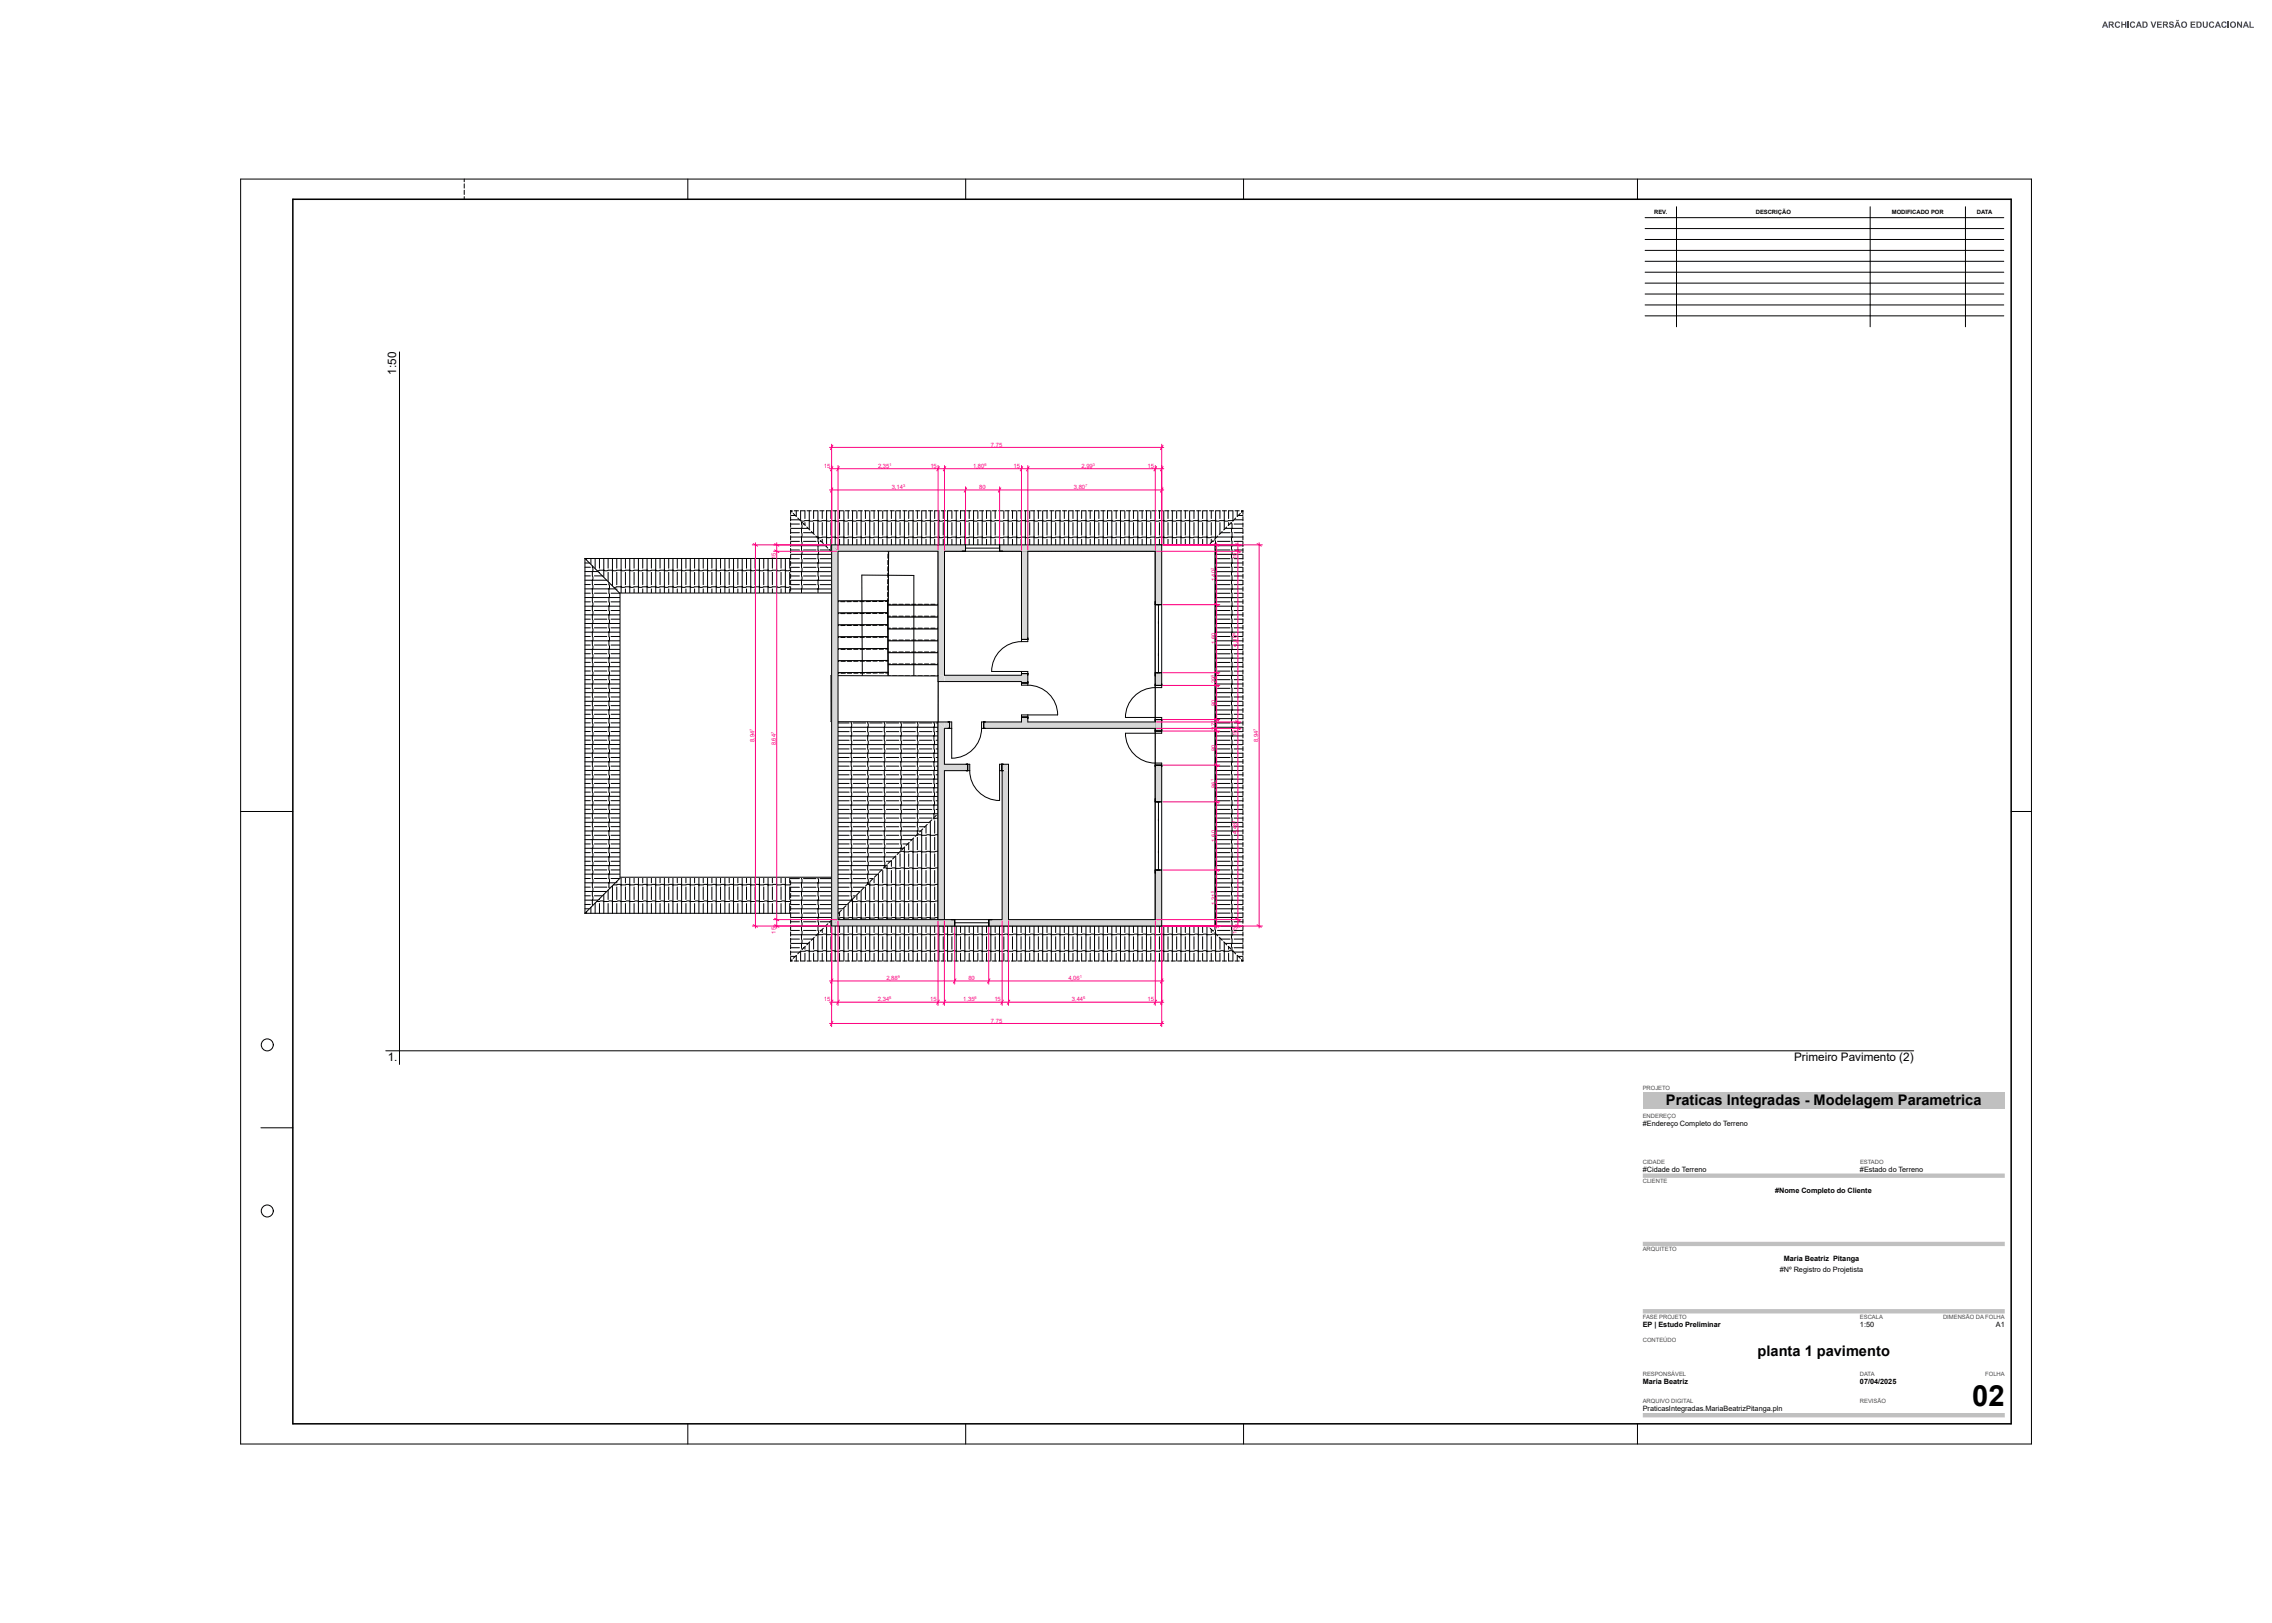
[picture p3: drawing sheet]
<svg xmlns="http://www.w3.org/2000/svg" width="1067mm" height="762mm" viewBox="0 0 1067 762" stroke-linecap="round" stroke-linejoin="round" font-family="sans-serif">
<defs><g id="words">
<text font-size="13.7" x="926" y="660">02</text>
<g font-size="6.9">
<text x="782" y="519">Praticas Integradas - Modelagem Parametrica</text>
<text x="825" y="637">planta 1 pavimento</text>
</g>
<g font-size="5.5">
<text x="186" y="176" transform="rotate(-90 186 176)">1:50</text>
<text x="182" y="498">1.</text>
<text x="842" y="498">Primeiro Pavimento (2)</text>
</g>
<g font-size="3.4">
<text x="771" y="529">#Endereço Completo do Terreno</text>
<text x="771" y="550">#Cidade do Terreno</text>
<text x="873" y="550">#Estado do Terreno</text>
<text x="834" y="560">#Nome Completo do Cliente</text>
<text x="838" y="592">Maria Beatriz Pitanga</text>
<text x="836" y="597">#Nº Registro do Projetista</text>
<text x="771" y="623">EP | Estudo Preliminar</text>
<text x="873" y="623">1:50</text>
<text x="937" y="623">A1</text>
<text x="771" y="650">Maria Beatriz</text>
<text x="873" y="650">07/04/2025</text>
<text x="771" y="663">PraticasIntegradas.MariaBeatrizPitanga.pln</text>
</g>
<g font-size="2.8">
<text x="777" y="100">REV.</text>
<text x="824" y="100">DESCRIÇÃO</text>
<text x="888" y="100">MODIFICADO POR</text>
<text x="928" y="100">DATA</text>
</g>
<g font-size="2.8" fill="#ff0080">
<text x="465" y="210">7,75</text>
<text x="387" y="220">15</text>
<text x="412" y="220">2,35</text>
<text x="437" y="220">15</text>
<text x="457" y="220">1,80</text>
<text x="476" y="220">15</text>
<text x="508" y="220">2,99</text>
<text x="539" y="220">15</text>
<text x="419" y="230">3,14</text>
<text x="460" y="230">80</text>
<text x="504" y="230">3,80</text>
<text x="364" y="262" transform="rotate(-90 364 262)">15</text>
<text x="581" y="262" transform="rotate(-90 581 262)">15</text>
<text x="571" y="273" transform="rotate(-90 571 273)">1,40</text>
<text x="571" y="303" transform="rotate(-90 571 303)">1,60</text>
<text x="581" y="304" transform="rotate(-90 581 304)">4,00</text>
<text x="571" y="321" transform="rotate(-90 571 321)">29</text>
<text x="571" y="331" transform="rotate(-90 571 331)">80</text>
<text x="571" y="343" transform="rotate(-90 571 343)">27</text>
<text x="581" y="346" transform="rotate(-90 581 346)">15</text>
<text x="354" y="348" transform="rotate(-90 354 348)">8,94</text>
<text x="364" y="350" transform="rotate(-90 364 350)">8,64</text>
<text x="571" y="353" transform="rotate(-90 571 353)">80</text>
<text x="591" y="348" transform="rotate(-90 591 348)">8,94</text>
<text x="571" y="370" transform="rotate(-90 571 370)">86</text>
<text x="571" y="395" transform="rotate(-90 571 395)">1,60</text>
<text x="581" y="392" transform="rotate(-90 581 392)">4,48</text>
<text x="571" y="425" transform="rotate(-90 571 425)">1,31</text>
<text x="364" y="438" transform="rotate(-90 364 438)">15</text>
<text x="581" y="438" transform="rotate(-90 581 438)">15</text>
<text x="416" y="460">2,88</text>
<text x="455" y="460">80</text>
<text x="502" y="460">4,06</text>
<text x="387" y="470">15</text>
<text x="412" y="470">2,34</text>
<text x="437" y="470">15</text>
<text x="452" y="470">1,35</text>
<text x="467" y="470">15</text>
<text x="503" y="470">3,44</text>
<text x="539" y="470">15</text>
<text x="465" y="480">7,75</text>
</g>
<g font-size="2.8" fill="#4a4a4a">
<text x="771" y="512">PROJETO</text>
<text x="771" y="525">ENDEREÇO</text>
<text x="771" y="546">CIDADE</text>
<text x="873" y="546">ESTADO</text>
<text x="771" y="555">CLIENTE</text>
<text x="771" y="587">ARQUITETO</text>
<text x="771" y="619">FASE PROJETO</text>
<text x="873" y="619">ESCALA</text>
<text x="912" y="619">DIMENSÃO DA FOLHA</text>
<text x="771" y="630">CONTEÚDO</text>
<text x="771" y="646">RESPONSÁVEL</text>
<text x="873" y="646">DATA</text>
<text x="932" y="646">FOLHA</text>
<text x="771" y="659">ARQUIVO DIGITAL</text>
<text x="873" y="659">REVISÃO</text>
</g>
<g font-size="1.8" fill="#ff0080">
<text x="418" y="219">1</text>
<text x="462" y="219">6</text>
<text x="513" y="219">3</text>
<text x="424" y="229">3</text>
<text x="510" y="229">7</text>
<text x="570" y="268" transform="rotate(-90 570 268)">2</text>
<text x="580" y="298" transform="rotate(-90 580 298)">8</text>
<text x="570" y="318" transform="rotate(-90 570 318)">9</text>
<text x="570" y="340" transform="rotate(-90 570 340)">1</text>
<text x="353" y="343" transform="rotate(-90 353 343)">7</text>
<text x="363" y="345" transform="rotate(-90 363 345)">7</text>
<text x="590" y="343" transform="rotate(-90 590 343)">7</text>
<text x="570" y="367" transform="rotate(-90 570 367)">1</text>
<text x="580" y="386" transform="rotate(-90 580 386)">9</text>
<text x="570" y="419" transform="rotate(-90 570 419)">5</text>
<text x="422" y="459">9</text>
<text x="507" y="459">1</text>
<text x="418" y="469">8</text>
<text x="458" y="469">6</text>
<text x="509" y="469">6</text>
</g>
</g></defs>
<path d="M771 615h170v2h-170zM771 583h170v2h-170zM771 663h170v2h-170zM771 551h170v2h-170z" fill-rule="evenodd" fill="#c0c0c0"/>
<path d="M772 97h169v56h-169z" fill="#fff"/>
<g fill="none" stroke="#000" stroke-width=".47">
<path d="M113 84h841v594h-841zM218 84v1M218 86v2M218 89v2M218 92v2M323 84v10M453 84v10M584 84v10M769 84v10M787 97v56M878 97v56M923 97v56"/>
<path d="M772 102h169M772 107h169M772 112h169M772 118h169M772 123h169M772 128h169M772 133h169M772 138h169M772 143h169M772 148h169M113 381h24M944 381h10"/>
<path d="M123 530h14M323 668v10M453 668v10M584 668v10M769 668v10"/>
<circle cx="125" cy="491" r="2.8"/>
<circle cx="125" cy="569" r="2.8"/>
</g>
<path d="M137 94h807v574h-807z" fill="none" stroke="#000" stroke-width=".72"/>
<path d="M771 513h170v8h-170z" fill="#c0c0c0"/>
<path d="M417 319h23v1h-23z" fill="#fff"/>
<path d="M417 319h23M417 320h23" fill="none" stroke="#000" stroke-width=".47"/>
<path d="M440 319h4v1h-4z" fill="#fff"/>
<path d="M440 319h4v1h-4" fill="none" stroke="#000" stroke-width=".47"/>
<path d="M413 319h4v1h-4z" fill="#fff"/>
<path d="M417 319h-4v1h4" fill="none" stroke="#000" stroke-width=".47"/>
<path d="M417 317h23v1h-23z" fill="#fff"/>
<path d="M417 317h23M417 318h23" fill="none" stroke="#000" stroke-width=".47"/>
<path d="M440 317h4v1h-4z" fill="#fff"/>
<path d="M440 317h4v1h-4" fill="none" stroke="#000" stroke-width=".47"/>
<path d="M413 317h4v1h-4z" fill="#fff"/>
<path d="M417 317h-4v1h4" fill="none" stroke="#000" stroke-width=".47"/>
<path d="M417 317h23v1h-23z" fill="#fff"/>
<path d="M417 317h23v1h-23z" fill="none" stroke="#000" stroke-width=".47"/>
<circle cx="440" cy="318" r=".4" fill="#fff"/>
<circle cx="440" cy="318" r=".4" fill="none" stroke="#000" stroke-width=".47"/>
<circle cx="417" cy="318" r=".4" fill="#fff"/>
<circle cx="417" cy="318" r=".4" fill="none" stroke="#000" stroke-width=".47"/>
<circle cx="439" cy="318" r=".4" fill="#fff"/>
<circle cx="439" cy="318" r=".4" fill="none" stroke="#000" stroke-width=".47"/>
<circle cx="437" cy="318" r=".4" fill="#fff"/>
<circle cx="437" cy="318" r=".4" fill="none" stroke="#000" stroke-width=".47"/>
<circle cx="435" cy="318" r=".4" fill="#fff"/>
<circle cx="435" cy="318" r=".4" fill="none" stroke="#000" stroke-width=".47"/>
<circle cx="433" cy="318" r=".4" fill="#fff"/>
<circle cx="433" cy="318" r=".4" fill="none" stroke="#000" stroke-width=".47"/>
<circle cx="431" cy="318" r=".4" fill="#fff"/>
<circle cx="431" cy="318" r=".4" fill="none" stroke="#000" stroke-width=".47"/>
<circle cx="427" cy="318" r=".4" fill="#fff"/>
<circle cx="427" cy="318" r=".4" fill="none" stroke="#000" stroke-width=".47"/>
<circle cx="425" cy="318" r=".4" fill="#fff"/>
<circle cx="425" cy="318" r=".4" fill="none" stroke="#000" stroke-width=".47"/>
<circle cx="423" cy="318" r=".4" fill="#fff"/>
<circle cx="423" cy="318" r=".4" fill="none" stroke="#000" stroke-width=".47"/>
<circle cx="421" cy="318" r=".4" fill="#fff"/>
<circle cx="421" cy="318" r=".4" fill="none" stroke="#000" stroke-width=".47"/>
<circle cx="419" cy="318" r=".4" fill="#fff"/>
<circle cx="419" cy="318" r=".4" fill="none" stroke="#000" stroke-width=".47"/>
<circle cx="429" cy="318" r=".4" fill="#fff"/>
<circle cx="429" cy="318" r=".4" fill="none" stroke="#000" stroke-width=".47"/>
<path d="M394 340h46v1l-46-1z" fill-rule="evenodd" fill="#fff"/>
<path d="M394 340h46M394 340l46 1" fill="none" stroke="#000" stroke-width=".47"/>
<path d="M440 340h4v1h-4z" fill-rule="evenodd" fill="#fff"/>
<path d="M440 340h4v1h-4" fill="none" stroke="#000" stroke-width=".47"/>
<path d="M390 340h4h-4z" fill-rule="evenodd" fill="#fff"/>
<path d="M394 340h-4h4" fill="none" stroke="#000" stroke-width=".47"/>
<path d="M394 338h46v1h-46z" fill-rule="evenodd" fill="#fff"/>
<path d="M394 338h46M394 339h46" fill="none" stroke="#000" stroke-width=".47"/>
<path d="M440 338h4v1h-4z" fill-rule="evenodd" fill="#fff"/>
<path d="M440 338h4v1h-4" fill="none" stroke="#000" stroke-width=".47"/>
<path d="M390 338h4v1h-4z" fill-rule="evenodd" fill="#fff"/>
<path d="M394 338h-4v1h4" fill="none" stroke="#000" stroke-width=".47"/>
<path d="M394 338h46v1h-46z" fill-rule="evenodd" fill="#fff"/>
<path d="M394 338h46v1h-46z" fill="none" stroke="#000" stroke-width=".47"/>
<circle cx="440" cy="339" r=".4" fill="#fff"/>
<circle cx="440" cy="339" r=".4" fill="none" stroke="#000" stroke-width=".47"/>
<circle cx="394" cy="338" r=".4" fill="#fff"/>
<circle cx="394" cy="338" r=".4" fill="none" stroke="#000" stroke-width=".47"/>
<circle cx="438" cy="339" r=".4" fill="#fff"/>
<circle cx="438" cy="339" r=".4" fill="none" stroke="#000" stroke-width=".47"/>
<circle cx="437" cy="339" r=".4" fill="#fff"/>
<circle cx="437" cy="339" r=".4" fill="none" stroke="#000" stroke-width=".47"/>
<circle cx="435" cy="339" r=".4" fill="#fff"/>
<circle cx="435" cy="339" r=".4" fill="none" stroke="#000" stroke-width=".47"/>
<circle cx="433" cy="339" r=".4" fill="#fff"/>
<path d="M432 338l1 1h-1zM433 339h.1" fill="none" stroke="#000" stroke-width=".47"/>
<circle cx="431" cy="339" r=".4" fill="#fff"/>
<path d="M430 338l1 1h-1zM431 339h.1" fill="none" stroke="#000" stroke-width=".47"/>
<circle cx="429" cy="339" r=".4" fill="#fff"/>
<circle cx="429" cy="339" r=".4" fill="none" stroke="#000" stroke-width=".47"/>
<circle cx="427" cy="339" r=".4" fill="#fff"/>
<circle cx="427" cy="339" r=".4" fill="none" stroke="#000" stroke-width=".47"/>
<circle cx="423" cy="339" r=".4" fill="#fff"/>
<circle cx="423" cy="339" r=".4" fill="none" stroke="#000" stroke-width=".47"/>
<circle cx="421" cy="339" r=".4" fill="#fff"/>
<circle cx="421" cy="339" r=".4" fill="none" stroke="#000" stroke-width=".47"/>
<circle cx="419" cy="339" r=".4" fill="#fff"/>
<circle cx="419" cy="339" r=".4" fill="none" stroke="#000" stroke-width=".47"/>
<circle cx="417" cy="339" r=".4" fill="#fff"/>
<circle cx="417" cy="339" r=".4" fill="none" stroke="#000" stroke-width=".47"/>
<circle cx="415" cy="339" r=".4" fill="#fff"/>
<circle cx="415" cy="339" r=".4" fill="none" stroke="#000" stroke-width=".47"/>
<circle cx="413" cy="339" r=".4" fill="#fff"/>
<circle cx="413" cy="339" r=".4" fill="none" stroke="#000" stroke-width=".47"/>
<circle cx="411" cy="339" r=".4" fill="#fff"/>
<circle cx="411" cy="339" r=".4" fill="none" stroke="#000" stroke-width=".47"/>
<circle cx="407" cy="338" r=".4" fill="#fff"/>
<circle cx="407" cy="338" r=".4" fill="none" stroke="#000" stroke-width=".47"/>
<circle cx="405" cy="338" r=".4" fill="#fff"/>
<circle cx="405" cy="338" r=".4" fill="none" stroke="#000" stroke-width=".47"/>
<circle cx="403" cy="338" r=".4" fill="#fff"/>
<circle cx="403" cy="338" r=".4" fill="none" stroke="#000" stroke-width=".47"/>
<circle cx="402" cy="338" r=".4" fill="#fff"/>
<circle cx="402" cy="338" r=".4" fill="none" stroke="#000" stroke-width=".47"/>
<circle cx="400" cy="338" r=".4" fill="#fff"/>
<circle cx="400" cy="338" r=".4" fill="none" stroke="#000" stroke-width=".47"/>
<circle cx="398" cy="338" r=".4" fill="#fff"/>
<circle cx="398" cy="338" r=".4" fill="none" stroke="#000" stroke-width=".47"/>
<circle cx="396" cy="338" r=".4" fill="#fff"/>
<circle cx="396" cy="338" r=".4" fill="none" stroke="#000" stroke-width=".47"/>
<circle cx="425" cy="339" r=".4" fill="#fff"/>
<circle cx="425" cy="339" r=".4" fill="none" stroke="#000" stroke-width=".47"/>
<circle cx="409" cy="338" r=".4" fill="#fff"/>
<circle cx="409" cy="338" r=".4" fill="none" stroke="#000" stroke-width=".47"/>
<path d="M545 433h23l1 1h-24z" fill-rule="evenodd" fill="#fff"/>
<path d="M545 434h24M545 433h23" fill="none" stroke="#000" stroke-width=".47"/>
<path d="M568 258l1-1v177l-1-1z" fill-rule="evenodd" fill="#fff"/>
<path d="M568 258v175M569 257v177" fill="none" stroke="#000" stroke-width=".47"/>
<path d="M545 257h24l-1 1h-23z" fill-rule="evenodd" fill="#fff"/>
<path d="M545 257h24M545 258h23" fill="none" stroke="#000" stroke-width=".47"/>
<path d="M542 433h3v1h-3z" fill-rule="evenodd" fill="#fff"/>
<path d="M545 433h-3v1h3" fill="none" stroke="#000" stroke-width=".47"/>
<path d="M542 257h3v1h-3z" fill-rule="evenodd" fill="#fff"/>
<path d="M545 257h-3v1h3" fill="none" stroke="#000" stroke-width=".47"/>
<path d="M545 434h25l1 1h-26z" fill-rule="evenodd" fill="#fff"/>
<path d="M545 435h26M545 434h25" fill="none" stroke="#000" stroke-width=".47"/>
<path d="M571 255v180l-1-1v-178z" fill-rule="evenodd" fill="#fff"/>
<path d="M570 256v178M571 255v180" fill="none" stroke="#000" stroke-width=".47"/>
<path d="M545 255h26l-1 1h-25z" fill-rule="evenodd" fill="#fff"/>
<path d="M545 255h26M545 256h25" fill="none" stroke="#000" stroke-width=".47"/>
<path d="M542 434h3v1h-3z" fill-rule="evenodd" fill="#fff"/>
<path d="M545 434h-3v1h3" fill="none" stroke="#000" stroke-width=".47"/>
<path d="M542 255h3v1h-3z" fill="#fff"/>
<path d="M545 255h-3v1h3" fill="none" stroke="#000" stroke-width=".47"/>
<path d="M545 434h25l1 1h-26z" fill-rule="evenodd" fill="#fff"/>
<path d="M570 434h-25v1h26" fill="none" stroke="#000" stroke-width=".47"/>
<path d="M571 255v180l-1-1v-178z" fill-rule="evenodd" fill="#fff"/>
<path d="M570 256v178M571 255v180" fill="none" stroke="#000" stroke-width=".47"/>
<path d="M545 255h26l-1 1h-25z" fill-rule="evenodd" fill="#fff"/>
<path d="M571 255h-26v1h25" fill="none" stroke="#000" stroke-width=".47"/>
<circle cx="545" cy="435" r=".4" fill="#fff"/>
<circle cx="545" cy="435" r=".4" fill="none" stroke="#000" stroke-width=".47"/>
<circle cx="570" cy="435" r=".4" fill="#fff"/>
<circle cx="570" cy="435" r=".4" fill="none" stroke="#000" stroke-width=".47"/>
<circle cx="570" cy="256" r=".4" fill="#fff"/>
<circle cx="570" cy="256" r=".4" fill="none" stroke="#000" stroke-width=".47"/>
<circle cx="545" cy="256" r=".4" fill="#fff"/>
<circle cx="545" cy="256" r=".4" fill="none" stroke="#000" stroke-width=".47"/>
<circle cx="547" cy="435" r=".4" fill="#fff"/>
<circle cx="547" cy="435" r=".4" fill="none" stroke="#000" stroke-width=".47"/>
<circle cx="549" cy="435" r=".4" fill="#fff"/>
<circle cx="549" cy="435" r=".4" fill="none" stroke="#000" stroke-width=".47"/>
<circle cx="551" cy="435" r=".4" fill="#fff"/>
<circle cx="551" cy="435" r=".4" fill="none" stroke="#000" stroke-width=".47"/>
<circle cx="553" cy="435" r=".4" fill="#fff"/>
<circle cx="553" cy="435" r=".4" fill="none" stroke="#000" stroke-width=".47"/>
<circle cx="554" cy="435" r=".4" fill="#fff"/>
<circle cx="554" cy="435" r=".4" fill="none" stroke="#000" stroke-width=".47"/>
<circle cx="556" cy="435" r=".4" fill="#fff"/>
<circle cx="556" cy="435" r=".4" fill="none" stroke="#000" stroke-width=".47"/>
<circle cx="560" cy="435" r=".4" fill="#fff"/>
<circle cx="560" cy="435" r=".4" fill="none" stroke="#000" stroke-width=".47"/>
<circle cx="562" cy="435" r=".4" fill="#fff"/>
<circle cx="562" cy="435" r=".4" fill="none" stroke="#000" stroke-width=".47"/>
<circle cx="563" cy="435" r=".4" fill="#fff"/>
<circle cx="563" cy="435" r=".4" fill="none" stroke="#000" stroke-width=".47"/>
<circle cx="565" cy="435" r=".4" fill="#fff"/>
<circle cx="565" cy="435" r=".4" fill="none" stroke="#000" stroke-width=".47"/>
<circle cx="567" cy="435" r=".4" fill="#fff"/>
<circle cx="567" cy="435" r=".4" fill="none" stroke="#000" stroke-width=".47"/>
<circle cx="569" cy="435" r=".4" fill="#fff"/>
<circle cx="569" cy="435" r=".4" fill="none" stroke="#000" stroke-width=".47"/>
<circle cx="570" cy="433" r=".4" fill="#fff"/>
<circle cx="570" cy="433" r=".4" fill="none" stroke="#000" stroke-width=".47"/>
<circle cx="570" cy="431" r=".4" fill="#fff"/>
<circle cx="570" cy="431" r=".4" fill="none" stroke="#000" stroke-width=".47"/>
<circle cx="570" cy="429" r=".4" fill="#fff"/>
<circle cx="570" cy="429" r=".4" fill="none" stroke="#000" stroke-width=".47"/>
<circle cx="570" cy="427" r=".4" fill="#fff"/>
<circle cx="570" cy="427" r=".4" fill="none" stroke="#000" stroke-width=".47"/>
<circle cx="570" cy="425" r=".4" fill="#fff"/>
<circle cx="570" cy="425" r=".4" fill="none" stroke="#000" stroke-width=".47"/>
<circle cx="570" cy="423" r=".4" fill="#fff"/>
<circle cx="570" cy="423" r=".4" fill="none" stroke="#000" stroke-width=".47"/>
<circle cx="570" cy="421" r=".4" fill="#fff"/>
<circle cx="570" cy="421" r=".4" fill="none" stroke="#000" stroke-width=".47"/>
<circle cx="570" cy="419" r=".4" fill="#fff"/>
<circle cx="570" cy="419" r=".4" fill="none" stroke="#000" stroke-width=".47"/>
<circle cx="570" cy="417" r=".4" fill="#fff"/>
<circle cx="570" cy="417" r=".4" fill="none" stroke="#000" stroke-width=".47"/>
<circle cx="570" cy="413" r=".4" fill="#fff"/>
<circle cx="570" cy="413" r=".4" fill="none" stroke="#000" stroke-width=".47"/>
<circle cx="570" cy="411" r=".4" fill="#fff"/>
<circle cx="570" cy="411" r=".4" fill="none" stroke="#000" stroke-width=".47"/>
<circle cx="570" cy="409" r=".4" fill="#fff"/>
<circle cx="570" cy="409" r=".4" fill="none" stroke="#000" stroke-width=".47"/>
<circle cx="570" cy="407" r=".4" fill="#fff"/>
<circle cx="570" cy="407" r=".4" fill="none" stroke="#000" stroke-width=".47"/>
<circle cx="570" cy="405" r=".4" fill="#fff"/>
<circle cx="570" cy="405" r=".4" fill="none" stroke="#000" stroke-width=".47"/>
<circle cx="570" cy="403" r=".4" fill="#fff"/>
<circle cx="570" cy="403" r=".4" fill="none" stroke="#000" stroke-width=".47"/>
<circle cx="570" cy="401" r=".4" fill="#fff"/>
<circle cx="570" cy="401" r=".4" fill="none" stroke="#000" stroke-width=".47"/>
<circle cx="570" cy="399" r=".4" fill="#fff"/>
<circle cx="570" cy="399" r=".4" fill="none" stroke="#000" stroke-width=".47"/>
<circle cx="570" cy="397" r=".4" fill="#fff"/>
<circle cx="570" cy="397" r=".4" fill="none" stroke="#000" stroke-width=".47"/>
<circle cx="570" cy="393" r=".4" fill="#fff"/>
<circle cx="570" cy="393" r=".4" fill="none" stroke="#000" stroke-width=".47"/>
<circle cx="570" cy="391" r=".4" fill="#fff"/>
<circle cx="570" cy="391" r=".4" fill="none" stroke="#000" stroke-width=".47"/>
<circle cx="570" cy="389" r=".4" fill="#fff"/>
<circle cx="570" cy="389" r=".4" fill="none" stroke="#000" stroke-width=".47"/>
<circle cx="570" cy="387" r=".4" fill="#fff"/>
<circle cx="570" cy="387" r=".4" fill="none" stroke="#000" stroke-width=".47"/>
<circle cx="570" cy="385" r=".4" fill="#fff"/>
<circle cx="570" cy="385" r=".4" fill="none" stroke="#000" stroke-width=".47"/>
<circle cx="570" cy="383" r=".4" fill="#fff"/>
<circle cx="570" cy="383" r=".4" fill="none" stroke="#000" stroke-width=".47"/>
<circle cx="570" cy="381" r=".4" fill="#fff"/>
<circle cx="570" cy="381" r=".4" fill="none" stroke="#000" stroke-width=".47"/>
<circle cx="570" cy="379" r=".4" fill="#fff"/>
<circle cx="570" cy="379" r=".4" fill="none" stroke="#000" stroke-width=".47"/>
<circle cx="570" cy="377" r=".4" fill="#fff"/>
<circle cx="570" cy="377" r=".4" fill="none" stroke="#000" stroke-width=".47"/>
<circle cx="570" cy="373" r=".4" fill="#fff"/>
<circle cx="570" cy="373" r=".4" fill="none" stroke="#000" stroke-width=".47"/>
<circle cx="570" cy="371" r=".4" fill="#fff"/>
<circle cx="570" cy="371" r=".4" fill="none" stroke="#000" stroke-width=".47"/>
<circle cx="570" cy="369" r=".4" fill="#fff"/>
<circle cx="570" cy="369" r=".4" fill="none" stroke="#000" stroke-width=".47"/>
<circle cx="570" cy="367" r=".4" fill="#fff"/>
<circle cx="570" cy="367" r=".4" fill="none" stroke="#000" stroke-width=".47"/>
<circle cx="570" cy="365" r=".4" fill="#fff"/>
<circle cx="570" cy="365" r=".4" fill="none" stroke="#000" stroke-width=".47"/>
<circle cx="570" cy="363" r=".4" fill="#fff"/>
<circle cx="570" cy="363" r=".4" fill="none" stroke="#000" stroke-width=".47"/>
<circle cx="570" cy="361" r=".4" fill="#fff"/>
<circle cx="570" cy="361" r=".4" fill="none" stroke="#000" stroke-width=".47"/>
<circle cx="570" cy="359" r=".4" fill="#fff"/>
<circle cx="570" cy="359" r=".4" fill="none" stroke="#000" stroke-width=".47"/>
<circle cx="570" cy="357" r=".4" fill="#fff"/>
<circle cx="570" cy="357" r=".4" fill="none" stroke="#000" stroke-width=".47"/>
<circle cx="570" cy="353" r=".4" fill="#fff"/>
<circle cx="570" cy="353" r=".4" fill="none" stroke="#000" stroke-width=".47"/>
<circle cx="570" cy="351" r=".4" fill="#fff"/>
<circle cx="570" cy="351" r=".4" fill="none" stroke="#000" stroke-width=".47"/>
<circle cx="570" cy="349" r=".4" fill="#fff"/>
<circle cx="570" cy="349" r=".4" fill="none" stroke="#000" stroke-width=".47"/>
<circle cx="570" cy="347" r=".4" fill="#fff"/>
<circle cx="570" cy="347" r=".4" fill="none" stroke="#000" stroke-width=".47"/>
<circle cx="570" cy="345" r=".4" fill="#fff"/>
<circle cx="570" cy="345" r=".4" fill="none" stroke="#000" stroke-width=".47"/>
<circle cx="570" cy="343" r=".4" fill="#fff"/>
<circle cx="570" cy="343" r=".4" fill="none" stroke="#000" stroke-width=".47"/>
<circle cx="570" cy="341" r=".4" fill="#fff"/>
<circle cx="570" cy="341" r=".4" fill="none" stroke="#000" stroke-width=".47"/>
<circle cx="570" cy="339" r=".4" fill="#fff"/>
<circle cx="570" cy="339" r=".4" fill="none" stroke="#000" stroke-width=".47"/>
<circle cx="570" cy="337" r=".4" fill="#fff"/>
<circle cx="570" cy="337" r=".4" fill="none" stroke="#000" stroke-width=".47"/>
<circle cx="570" cy="333" r=".4" fill="#fff"/>
<circle cx="570" cy="333" r=".4" fill="none" stroke="#000" stroke-width=".47"/>
<circle cx="570" cy="331" r=".4" fill="#fff"/>
<circle cx="570" cy="331" r=".4" fill="none" stroke="#000" stroke-width=".47"/>
<circle cx="570" cy="329" r=".4" fill="#fff"/>
<circle cx="570" cy="329" r=".4" fill="none" stroke="#000" stroke-width=".47"/>
<circle cx="570" cy="327" r=".4" fill="#fff"/>
<circle cx="570" cy="327" r=".4" fill="none" stroke="#000" stroke-width=".47"/>
<circle cx="570" cy="325" r=".4" fill="#fff"/>
<circle cx="570" cy="325" r=".4" fill="none" stroke="#000" stroke-width=".47"/>
<circle cx="570" cy="323" r=".4" fill="#fff"/>
<circle cx="570" cy="323" r=".4" fill="none" stroke="#000" stroke-width=".47"/>
<circle cx="570" cy="321" r=".4" fill="#fff"/>
<circle cx="570" cy="321" r=".4" fill="none" stroke="#000" stroke-width=".47"/>
<circle cx="570" cy="319" r=".4" fill="#fff"/>
<circle cx="570" cy="319" r=".4" fill="none" stroke="#000" stroke-width=".47"/>
<circle cx="570" cy="317" r=".4" fill="#fff"/>
<circle cx="570" cy="317" r=".4" fill="none" stroke="#000" stroke-width=".47"/>
<circle cx="570" cy="314" r=".4" fill="#fff"/>
<circle cx="570" cy="313" r=".4" fill="none" stroke="#000" stroke-width=".47"/>
<circle cx="570" cy="312" r=".4" fill="#fff"/>
<circle cx="570" cy="312" r=".4" fill="none" stroke="#000" stroke-width=".47"/>
<circle cx="570" cy="310" r=".4" fill="#fff"/>
<circle cx="570" cy="310" r=".4" fill="none" stroke="#000" stroke-width=".47"/>
<circle cx="570" cy="308" r=".4" fill="#fff"/>
<circle cx="570" cy="308" r=".4" fill="none" stroke="#000" stroke-width=".47"/>
<circle cx="570" cy="306" r=".4" fill="#fff"/>
<circle cx="570" cy="306" r=".4" fill="none" stroke="#000" stroke-width=".47"/>
<circle cx="570" cy="304" r=".4" fill="#fff"/>
<circle cx="570" cy="304" r=".4" fill="none" stroke="#000" stroke-width=".47"/>
<circle cx="570" cy="302" r=".4" fill="#fff"/>
<circle cx="570" cy="302" r=".4" fill="none" stroke="#000" stroke-width=".47"/>
<circle cx="570" cy="300" r=".4" fill="#fff"/>
<circle cx="570" cy="300" r=".4" fill="none" stroke="#000" stroke-width=".47"/>
<circle cx="570" cy="298" r=".4" fill="#fff"/>
<circle cx="570" cy="298" r=".4" fill="none" stroke="#000" stroke-width=".47"/>
<circle cx="570" cy="294" r=".4" fill="#fff"/>
<circle cx="570" cy="294" r=".4" fill="none" stroke="#000" stroke-width=".47"/>
<circle cx="570" cy="292" r=".4" fill="#fff"/>
<circle cx="570" cy="292" r=".4" fill="none" stroke="#000" stroke-width=".47"/>
<circle cx="570" cy="290" r=".4" fill="#fff"/>
<circle cx="570" cy="290" r=".4" fill="none" stroke="#000" stroke-width=".47"/>
<circle cx="570" cy="288" r=".4" fill="#fff"/>
<circle cx="570" cy="288" r=".4" fill="none" stroke="#000" stroke-width=".47"/>
<circle cx="570" cy="286" r=".4" fill="#fff"/>
<circle cx="570" cy="286" r=".4" fill="none" stroke="#000" stroke-width=".47"/>
<circle cx="570" cy="284" r=".4" fill="#fff"/>
<circle cx="570" cy="284" r=".4" fill="none" stroke="#000" stroke-width=".47"/>
<circle cx="570" cy="282" r=".4" fill="#fff"/>
<circle cx="570" cy="282" r=".4" fill="none" stroke="#000" stroke-width=".47"/>
<circle cx="570" cy="280" r=".4" fill="#fff"/>
<circle cx="570" cy="280" r=".4" fill="none" stroke="#000" stroke-width=".47"/>
<circle cx="570" cy="278" r=".4" fill="#fff"/>
<circle cx="570" cy="278" r=".4" fill="none" stroke="#000" stroke-width=".47"/>
<circle cx="570" cy="274" r=".4" fill="#fff"/>
<circle cx="570" cy="274" r=".4" fill="none" stroke="#000" stroke-width=".47"/>
<circle cx="570" cy="272" r=".4" fill="#fff"/>
<circle cx="570" cy="272" r=".4" fill="none" stroke="#000" stroke-width=".47"/>
<circle cx="570" cy="270" r=".4" fill="#fff"/>
<circle cx="570" cy="270" r=".4" fill="none" stroke="#000" stroke-width=".47"/>
<circle cx="570" cy="268" r=".4" fill="#fff"/>
<circle cx="570" cy="268" r=".4" fill="none" stroke="#000" stroke-width=".47"/>
<circle cx="570" cy="266" r=".4" fill="#fff"/>
<circle cx="570" cy="266" r=".4" fill="none" stroke="#000" stroke-width=".47"/>
<circle cx="570" cy="264" r=".4" fill="#fff"/>
<circle cx="570" cy="264" r=".4" fill="none" stroke="#000" stroke-width=".47"/>
<circle cx="570" cy="262" r=".4" fill="#fff"/>
<circle cx="570" cy="262" r=".4" fill="none" stroke="#000" stroke-width=".47"/>
<circle cx="570" cy="260" r=".4" fill="#fff"/>
<circle cx="570" cy="260" r=".4" fill="none" stroke="#000" stroke-width=".47"/>
<circle cx="570" cy="258" r=".4" fill="#fff"/>
<circle cx="570" cy="258" r=".4" fill="none" stroke="#000" stroke-width=".47"/>
<circle cx="569" cy="256" r=".4" fill="#fff"/>
<path d="M568 256h1M568 256h.1M569 256h.1" fill="none" stroke="#000" stroke-width=".47"/>
<circle cx="567" cy="256" r=".4" fill="#fff"/>
<path d="M567 256h.1" fill="none" stroke="#000" stroke-width=".47"/>
<circle cx="565" cy="256" r=".4" fill="#fff"/>
<path d="M565 256h.1" fill="none" stroke="#000" stroke-width=".47"/>
<circle cx="563" cy="256" r=".4" fill="#fff"/>
<path d="M563 256h1h-1zM563 256h.1" fill="none" stroke="#000" stroke-width=".47"/>
<circle cx="562" cy="256" r=".4" fill="#fff"/>
<path d="M561 256h1zM561 256h.1" fill="none" stroke="#000" stroke-width=".47"/>
<circle cx="560" cy="256" r=".4" fill="#fff"/>
<circle cx="560" cy="256" r=".4" fill="none" stroke="#000" stroke-width=".47"/>
<circle cx="556" cy="256" r=".4" fill="#fff"/>
<circle cx="556" cy="256" r=".4" fill="none" stroke="#000" stroke-width=".47"/>
<circle cx="554" cy="256" r=".4" fill="#fff"/>
<circle cx="554" cy="256" r=".4" fill="none" stroke="#000" stroke-width=".47"/>
<circle cx="553" cy="256" r=".4" fill="#fff"/>
<circle cx="553" cy="256" r=".4" fill="none" stroke="#000" stroke-width=".47"/>
<circle cx="551" cy="256" r=".4" fill="#fff"/>
<circle cx="551" cy="256" r=".4" fill="none" stroke="#000" stroke-width=".47"/>
<circle cx="549" cy="256" r=".4" fill="#fff"/>
<circle cx="549" cy="256" r=".4" fill="none" stroke="#000" stroke-width=".47"/>
<circle cx="547" cy="256" r=".4" fill="#fff"/>
<circle cx="547" cy="256" r=".4" fill="none" stroke="#000" stroke-width=".47"/>
<circle cx="558" cy="435" r=".4" fill="#fff"/>
<circle cx="558" cy="435" r=".4" fill="none" stroke="#000" stroke-width=".47"/>
<circle cx="570" cy="415" r=".4" fill="#fff"/>
<circle cx="570" cy="415" r=".4" fill="none" stroke="#000" stroke-width=".47"/>
<circle cx="570" cy="395" r=".4" fill="#fff"/>
<circle cx="570" cy="395" r=".4" fill="none" stroke="#000" stroke-width=".47"/>
<circle cx="570" cy="375" r=".4" fill="#fff"/>
<circle cx="570" cy="375" r=".4" fill="none" stroke="#000" stroke-width=".47"/>
<circle cx="570" cy="355" r=".4" fill="#fff"/>
<circle cx="570" cy="355" r=".4" fill="none" stroke="#000" stroke-width=".47"/>
<circle cx="570" cy="335" r=".4" fill="#fff"/>
<circle cx="570" cy="335" r=".4" fill="none" stroke="#000" stroke-width=".47"/>
<circle cx="570" cy="315" r=".4" fill="#fff"/>
<circle cx="570" cy="315" r=".4" fill="none" stroke="#000" stroke-width=".47"/>
<circle cx="570" cy="296" r=".4" fill="#fff"/>
<circle cx="570" cy="296" r=".4" fill="none" stroke="#000" stroke-width=".47"/>
<circle cx="570" cy="276" r=".4" fill="#fff"/>
<circle cx="570" cy="276" r=".4" fill="none" stroke="#000" stroke-width=".47"/>
<circle cx="558" cy="256" r=".4" fill="#fff"/>
<circle cx="558" cy="256" r=".4" fill="none" stroke="#000" stroke-width=".47"/>
<path d="M275 262h115v16l-50 50z" fill-rule="evenodd" fill="#fff"/>
<g fill="none" stroke="#000" stroke-width=".47">
<path d="M275 262v1M277 262v3M279 262v5M281 262v5M281 269h.1M284 262v9M286 262v5M286 269v4M288 262v13M290 262v5M290 269v6M290 276v1"/>
<path d="M292 262v17M294 262v5M294 269v6M294 276v5M296 268h12M296 276h12M296 262v21M296 268h-15M296 276h-8M298 262v5M298 269v6M298 276v6"/>
<path d="M300 262v25M302 262v5M302 269v6M302 276v6M304 262v29M306 262v5M306 269v6M306 276v6M308 268h28M308 276h28M308 262v33M310 262v5"/>
<path d="M310 269v6M310 276v6M312 262v37M314 262v5M314 269v6M314 276v6M316 262v42M318 262v5M318 269v6M318 276v6M320 262v46M322 262v5"/>
<path d="M322 269v6M322 276v6M324 262v50M326 262v5M326 269v6M326 276v6M328 262v54M330 262v5M330 269v6M330 276v6M332 262v58M334 262v5"/>
<path d="M334 269v6M334 276v6M336 268h13M336 276h13M336 262v62M338 262v5M338 269v6M338 276v6M340 262v66M342 262v5M342 269v6M342 276v6"/>
<path d="M344 262v62M346 262v5M346 269v6M346 276v6M348 268h29M348 276h29M348 262v58M351 262v5M351 269v6M351 276v6M353 262v54M355 262v5"/>
<path d="M355 269v6M355 276v6M357 262v50M359 262v5M359 269v6M359 276v6M361 262v46M363 262v5M363 269v6M363 276v6M365 262v42M367 262v5"/>
<path d="M367 269v6M367 276v6M369 262v37M371 262v5M371 269v6M371 276v6M373 262v33M375 262v5M375 269v6M375 276v6M377 268h13M377 276h13"/>
<path d="M377 262v29M379 262v5M379 269v6M379 276v6M381 262v25M383 262v5M383 269v6M383 276v6M385 262v21h-8M387 262v5M387 269v6M387 276v5"/>
<path d="M389 262v17M298 284v1M302 284v5M304 291h4M306 284v6M306 292v1M308 283h28M308 291h28M308 283h-12M310 284v6M310 292v5M311 299h25"/>
<path d="M314 284v6M314 292v6M314 300v1M318 284v6M318 292v6M318 300v6M322 284v6M322 292v6M322 300v6M326 284v6M326 292v6M326 300v6"/>
<path d="M330 284v6M330 292v6M330 300v6M334 284v6M334 292v6M334 300v6M336 283h13M336 291h13M336 299h13M338 284v6M338 292v6M338 300v6"/>
<path d="M342 284v6M342 292v6M342 300v6M346 284v6M346 292v6M346 300v6M348 283h29M348 291h29M348 299h21M351 284v6M351 292v6M351 300v6"/>
<path d="M355 284v6M355 292v6M355 300v6M359 284v6M359 292v6M359 300v6M363 284v6M363 292v6M363 300v6M367 284v6M367 292v6M367 300v1"/>
<path d="M371 284v6M371 292v5M375 284v6M375 292v1M377 291h.1M379 284v5M383 284v1M319 307h17M322 308v2M326 308v5M327 314h9M330 308v5"/>
<path d="M330 315v3M334 308v5M334 315v6M336 307h13M336 314h13M338 308v5M338 315v6M342 308v5M342 315v6M346 308v5M346 315v6M348 307h13"/>
<path d="M348 314l6 1M351 308v5M351 315v3M355 308v5M359 308v2M335 322h1M336 322h10M338 323v3M342 323v3"/>
</g>
<path d="M275 262l65 66v35l-65 66z" fill-rule="evenodd" fill="#fff"/>
<g fill="none" stroke="#000" stroke-width=".47">
<path d="M275 268h6M275 264h2M275 272h10M275 276h14M275 262h.1M275 266h2M275 270h2M275 274h2M275 279h2M278 266v159M279 270h4M279 274h6"/>
<path d="M279 279h6M286 273v144M287 274h.1M287 279h4M275 281h18M275 285h22M275 289h26M275 293h30M275 297h34M275 283h2M275 287h2M275 291h2"/>
<path d="M275 295h2M275 299h2M279 283h6M279 287h6M279 291h6M279 295h6M279 299h6M287 283h6M287 287h6M287 291h6M287 295h6M287 299h6"/>
<path d="M294 281v128M295 283h.1M295 287h4M295 291h6M295 295h6M295 299h6M301 289l1 113M302 291h1M302 295h5M302 299h6M309 297h.1M309 297v97"/>
<path d="M310 299h1M275 301h38M275 305h42M275 309h46M275 313h51M275 317h55M275 303h2M275 307h2M275 311h2M275 315h2M275 319h2M279 303h6"/>
<path d="M279 307h6M279 311h6M279 315h6M279 319h6M287 303h6M287 307h6M287 311h6M287 315h6M287 319h6M295 303h6M295 307h6M295 311h6"/>
<path d="M295 315h6M295 319h6M302 303h6M302 307h6M302 311h6M302 315h6M302 319h6M310 303h5M310 307h6M310 311h6M310 315h6M310 319h6"/>
<path d="M317 305v81M318 307h1M318 311h5M318 315h6M318 319h6M325 313v66M326 315h2M326 319h6M275 321h59M275 325h63M275 329h65M275 333h65"/>
<path d="M275 337h65M275 323h2M275 327h2M275 331h2M275 335h2M275 339h2M279 323h6M279 327h6M279 331h6M279 335h6M279 339h6M287 323h6"/>
<path d="M287 327h6M287 331h6M287 335h6M287 339h6M295 323h6M295 327h6M295 331h6M295 335h6M295 339h6M302 323h6M302 327h6M302 331h6"/>
<path d="M302 335h6M302 339h6M310 323h6M310 327h6M310 331h6M310 335h6M310 339h6M318 323h6M318 327h6M318 331h6M318 335h6M318 339h6"/>
<path d="M326 323h6M326 327h6M326 331h6M326 335h6M326 339h6M333 320v51M334 323h2M334 327h5M334 331h5M334 335h5M334 339h5M275 341h65"/>
<path d="M275 345h65M275 350h65M275 354h65M275 358h65M275 343h2M275 348h2M275 352h2M275 356h2M275 360h2M279 343h6M279 348h6M279 352h6"/>
<path d="M279 356h6M279 360h6M287 343h6M287 348h6M287 352h6M287 356h6M287 360h6M295 343h6M295 348h6M295 352h6M295 356h6M295 360h6"/>
<path d="M302 343h6M302 348h6M302 352h6M302 356h6M302 360h6M310 343h6M310 348h6M310 352h6M310 356h6M310 360h6M318 343h6M318 348h6"/>
<path d="M318 352h6M318 356h6M318 360h6M326 343h6M326 348h6M326 352h6M326 356h6M326 360h6M334 343h5M334 348h5M334 352h5M334 356h5"/>
<path d="M334 360h5M275 362h65M275 366h63M275 370h59M275 374h55M275 378h51M275 364h2M275 368h2M275 372h2M275 376h2M275 380h2M279 364h6"/>
<path d="M279 368h6M279 372h6M279 376h6M279 380h6M287 364h6M287 368h6M287 372h6M287 376h6M287 380h6M295 364h6M295 368h6M295 372h6"/>
<path d="M295 376h6M295 380h6M302 364h6M302 368h6M302 372h6M302 376h6M302 380h6M310 364h6M310 368h6M310 372h6M310 376h6M310 380h6"/>
<path d="M318 364h6M318 368h6M318 372h6M318 376h6M318 380h5M326 364h6M326 368h6M326 372h6M326 376h2M334 364h5M334 368h2M275 382h46"/>
<path d="M275 386h42M275 390h38M275 394h34M275 398h30M275 384h2M275 388h2M275 392h2M275 396h2M279 384h6M279 388h6M279 392h6M279 396h6"/>
<path d="M287 384h6M287 388h6M287 392h6M287 396h6M295 384h6M295 388h6M295 392h6M295 396h6M302 384h6M302 388h6M302 392h6M302 396h5"/>
<path d="M309 394h.1M310 384h6M310 388h5M310 392h1M318 384h1M275 402h26M275 406h22M275 410h18M275 414h14M275 419h10M275 400h2M275 404h2"/>
<path d="M275 408h2M275 412h2M275 417h2M279 400h6M279 404h6M279 408h6M279 412h6M279 417h6M287 400h6M287 404h6M287 408h6M287 412h4"/>
<path d="M287 417h.1M295 400h6M295 404h4M295 408h.1M302 400h1M275 423h6M275 427h2M275 421h2M275 425h2M275 429h.1M279 421h4"/>
</g>
<path d="M390 278v135l-50-50v-35z" fill-rule="evenodd" fill="#fff"/>
<g fill="none" stroke="#000" stroke-width=".47">
<path d="M390 279h.1M369 299h2M371 297h19M371 297h.1M371 297v4M372 299h6M373 295h5M375 293h15M378 291h.1M379 289v12M380 289h10M380 299h6"/>
<path d="M380 295h6M380 291h6M382 287h4M384 285h6M386 283h.1M387 282v7M387 289v12M388 281h2M388 299h2M388 295h2M388 291h2M388 287h2"/>
<path d="M388 283h2M349 319h6M351 317h39M353 315h2M355 313h35M356 317v12M356 312v5M357 319h6M357 315h6M357 311h6M359 309h31M361 307h2"/>
<path d="M363 305h27M364 317v12M364 305v12M364 305h.1M365 319h6M365 315h6M365 311h6M365 307h6M365 303h6M367 301h23M371 317v12M371 305v12"/>
<path d="M371 301v4M372 319h6M372 315h6M372 311h6M372 307h6M372 303h6M379 317v12M379 305v12M379 301v4M380 319h6M380 315h6M380 311h6"/>
<path d="M380 307h6M380 303h6M387 317v12M387 305v12M387 301v4M388 319h2M388 315h2M388 311h2M388 307h2M388 303h2M340 333h.1M340 337h.1"/>
<path d="M340 337h50M340 333h50M341 339h6M341 335h6M341 331h6M341 327h6M343 325h47M345 323h2M347 321h43M348 329v17M348 320v9M349 339h6"/>
<path d="M349 335h6M349 331h6M349 327h6M349 323h6M356 329v17M357 339h6M357 335h6M357 331h6M357 327h6M357 323h6M364 329v17M365 339h6"/>
<path d="M365 335h6M365 331h6M365 327h6M365 323h6M371 329v17M372 339h6M372 335h6M372 331h6M372 327h6M372 323h6M379 329v17M380 339h6"/>
<path d="M380 335h6M380 331h6M380 327h6M380 323h6M387 329v17M388 339h2M388 335h2M388 331h2M388 327h2M388 323h2M390 329h-50M340 341h.1"/>
<path d="M340 350h.1M340 354h.1M340 354h50M340 350h50M340 341h50M341 360h6M341 356h6M341 352h6M341 348h6M341 343h6M348 358v12M348 345v13"/>
<path d="M349 360h6M349 356h6M349 352h6M349 348h6M349 343h6M356 358v12M356 345v13M357 360h6M357 356h6M357 352h6M357 348h6M357 343h6"/>
<path d="M364 358v12M364 345v13M365 360h6M365 356h6M365 352h6M365 348h6M365 343h6M371 358v12M371 345v13M372 360h6M372 356h6M372 352h6"/>
<path d="M372 348h6M372 343h6M379 358v12M379 345v13M380 360h6M380 356h6M380 352h6M380 348h6M380 343h6M387 358v12M387 345v13M388 360h2"/>
<path d="M388 356h2M388 352h2M388 348h2M388 343h2M390 345l-50 1M390 358h-50M340 362h.1M340 362h50M341 364h6M343 366h47M345 368h2M347 370h43"/>
<path d="M348 370v1M349 368h6M349 364h6M349 372h6M351 374h39M353 376h2M355 378h35M356 374v4M356 370v4M357 376h6M357 372h6M357 368h6"/>
<path d="M357 364h6M357 380h6M364 374v12M364 370v4M365 380h6M365 376h6M365 372h6M365 368h6M365 364h6M371 374v12M371 370v4M372 380h6"/>
<path d="M372 376h6M372 372h6M372 368h6M372 364h6M379 374v12M379 370v4M380 380h6M380 376h6M380 372h6M380 368h6M380 364h6M387 374v12"/>
<path d="M387 370v4M388 380h2M388 376h2M388 372h2M388 368h2M388 364h2M359 382h31M361 384h2M363 386h27M365 384h6M365 388h6M367 390h23"/>
<path d="M369 392h2M371 394h19M371 394h.1M371 386v8M372 392h6M372 388h6M372 384h6M373 396h5M375 398h15M379 398v4M379 386v12M380 396h6"/>
<path d="M380 392h6M380 388h6M380 384h6M387 398v12M387 386v12M388 396h2M388 392h2M388 388h2M388 384h2M378 400h.1M380 402h10M380 400h6"/>
<path d="M382 404h4M384 406h6M386 408h.1M388 410h2M388 408h2M388 404h2M388 400h2M390 412h.1"/>
</g>
<path d="M275 429l65-66 50 50v16z" fill-rule="evenodd" fill="#fff"/>
<g fill="none" stroke="#000" stroke-width=".47">
<path d="M275 262h115v167h-115M275 262l65 66M275 262v167M390 278l-50 50M340 328v101M324 379v50M326 378v5M327 376l27 1M328 375v54M330 373v3M330 378v5M332 371v58"/>
<path d="M334 370v6M334 378v5M335 369h11M336 367v62M338 365v3M338 370v6M338 378v5M342 365v3M342 370v6M342 378v5M344 367v62M346 370v6"/>
<path d="M346 378v5M348 371v58M351 373v3M351 378v5M353 375v54M355 378v5M357 379v50M304 400h73M304 400v29M306 398v1M308 396v33M310 394v5"/>
<path d="M312 392h57M312 391v38M314 390v1M314 393v6M316 387v42M318 385v6M318 393v6M319 384h43M320 383v46M322 381v2M322 385v6M322 393v6"/>
<path d="M326 385v6M326 393v6M330 385v6M330 393v6M334 385v6M334 393v6M338 385v6M338 393v6M342 385v6M342 393v6M346 385v6M346 393v6"/>
<path d="M351 385v6M351 393v6M355 385v6M355 393v6M359 381v2M359 385v6M359 393v6M361 383v46M363 385v6M363 393v6M365 387v42M367 390v1"/>
<path d="M367 393v6M369 391v38M371 394v5M373 396v33M375 398v1M377 400v29M284 420v9M286 418v4M288 416v13M288 415h102M290 414v1M290 416v6"/>
<path d="M292 412v17M294 410v5M294 416v6M296 408v21M298 406v1M298 409v6M298 416v6M300 404v25M302 402v5M302 409v6M302 416v6M306 401v6"/>
<path d="M306 409v6M306 416v6M310 401v6M310 409v6M310 416v6M314 401v6M314 409v6M314 416v6M318 401v6M318 409v6M318 416v6M322 401v6"/>
<path d="M322 409v6M322 416v6M326 401v6M326 409v6M326 416v6M330 401v6M330 409v6M330 416v6M334 401v6M334 409v6M334 416v6M338 401v6"/>
<path d="M338 409v6M338 416v6M342 401v6M342 409v6M342 416v6M346 401v6M346 409v6M346 416v6M351 401v6M351 409v6M351 416v6M355 401v6"/>
<path d="M355 409v6M355 416v6M359 401v6M359 409v6M359 416v6M363 401v6M363 409v6M363 416v6M367 401v6M367 409v6M367 416v6M371 401v6"/>
<path d="M371 409v6M371 416v6M375 401v6M375 409v6M375 416v6M379 402v5M379 409v6M379 416v6M381 404v25M383 406v1M383 409v6M383 416v6"/>
<path d="M385 408h-89M385 408v21M387 410v5M387 416v6M389 412v17M390 413l-50-50-65 66M275 428v1M277 426v3M279 424v5M280 423h110M281 422h.1M281 424v5"/>
<path d="M286 424v5M290 424v5M294 424v5M298 424v5M302 424v5M306 424v5M310 424v5M314 424v5M318 424v5M322 424v5M326 424v5M330 424v5"/>
<path d="M334 424v5M338 424v5M342 424v5M346 424v5M351 424v5M355 424v5M359 424v5M363 424v5M367 424v5M371 424v5M375 424v5M379 424v5"/>
<path d="M383 424v5M387 424v5"/>
</g>
<path d="M478 346l106-106v211z" fill="#fff"/>
<g fill="none" stroke="#000" stroke-width=".47">
<path d="M583 240h1M565 258h5M567 256h17M569 254h1M570 253l1 7M571 252h13M572 258h6M572 254h6M573 250h5M575 248h9M577 246h1M578 245v3"/>
<path d="M578 248v12M579 244h5M579 258h5M579 254h5M579 250h5M579 246h5M581 242h3M545 279h1M547 277h37M547 276v13M548 279h6M549 274h5"/>
<path d="M551 272h33M553 270h1M555 268h29M555 268v21M556 279h6M556 274h6M556 270h6M557 266h5M559 264h25M561 262h1M563 261v28M563 260h21"/>
<path d="M564 279h6M564 274h6M564 270h6M564 266h6M564 262h6M571 260v29M572 279h6M572 274h6M572 270h6M572 266h6M572 262h6M578 260v29"/>
<path d="M579 279h5M579 274h5M579 270h5M579 266h5M579 262h5M524 299v2M525 299h6M527 297h57M529 295h2M531 293h53M532 292v9M533 299h6"/>
<path d="M533 295h6M533 291h6M535 289h49M537 287h2M539 285h45M540 289v12M540 284v5M541 299h5M541 295h5M541 291h5M541 287h5M541 283h5"/>
<path d="M543 281h41M547 289v12M548 299h6M548 295h6M548 291h6M548 287h6M548 283h6M555 289v12M556 299h6M556 295h6M556 291h6M556 287h6"/>
<path d="M556 283h6M563 289v12M564 299h6M564 295h6M564 291h6M564 287h6M564 283h6M571 289v12M572 299h6M572 295h6M572 291h6M572 287h6"/>
<path d="M572 283h6M578 289v12M579 299h5M579 295h5M579 291h5M579 287h5M579 283h5M504 319h4M506 317h78M508 315l1 14M509 319h6M509 315h6"/>
<path d="M510 313h74M512 311h3M514 309h70M516 307v22M517 319h6M517 315h6M517 311h6M517 307h6M518 305h66M521 303h2M523 301h61M524 301v28"/>
<path d="M525 319h6M525 315h6M525 311h6M525 307h6M525 303h6M532 301v28M533 319h6M533 315h6M533 311h6M533 307h6M533 303h6M540 301v28"/>
<path d="M541 319h5M541 315h5M541 311h5M541 307h5M541 303h5M547 301v28M548 319h6M548 315h6M548 311h6M548 307h6M548 303h6M555 301v28"/>
<path d="M556 319h6M556 315h6M556 311h6M556 307h6M556 303h6M563 301v28M564 319h6M564 315h6M564 311h6M564 307h6M564 303h6M571 301v28"/>
<path d="M572 319h6M572 315h6M572 311h6M572 307h6M572 303h6M578 301v28M579 319h5M579 315h5M579 311h5M579 307h5M579 303h5M484 339h.1"/>
<path d="M485 339v3M486 337h98M486 339h6M488 335h4M490 333h94M493 331v11M494 339h6M494 335h6M494 331h6M494 329h90M496 327h4M498 325h86"/>
<path d="M501 323v6M501 329v13M502 339h6M502 335h6M502 331h6M502 327h6M502 323h6M502 321h82M509 329v13M509 339h6M509 335h6M509 331h6"/>
<path d="M509 327h6M509 323h6M516 329v13M517 339h6M517 335h6M517 331h6M517 327h6M517 323h6M524 329v13M525 339h6M525 335h6M525 331h6"/>
<path d="M525 327h6M525 323h6M532 329v13M533 339h6M533 335h6M533 331h6M533 327h6M533 323h6M540 329v13M541 339h5M541 335h5M541 331h5"/>
<path d="M541 327h5M541 323h5M547 329v13M548 339h6M548 335h6M548 331h6M548 327h6M548 323h6M555 329v13M556 339h6M556 335h6M556 331h6"/>
<path d="M556 327h6M556 323h6M563 329v13M564 339h6M564 335h6M564 331h6M564 327h6M564 323h6M571 329v13M572 339h6M572 335h6M572 331h6"/>
<path d="M572 327h6M572 323h6M578 329v13M579 339h5M579 335h5M579 331h5M579 327h5M579 323h5M478 346h106M480 348h4M480 343h4M482 350h102"/>
<path d="M482 341h102M484 352h.1M485 341v12M486 354h98M486 352h6M486 348h6M486 343h6M488 356h4M490 358h94M493 358v3M493 341v17M494 360h6"/>
<path d="M494 356h6M494 352h6M494 348h6M494 343h6M501 358v10M501 341v17M502 360h6M502 356h6M502 352h6M502 348h6M502 343h6M509 358v12"/>
<path d="M509 341v17M509 360h6M509 356h6M509 352h6M509 348h6M509 343h6M516 358v12M516 341v17M517 360h6M517 356h6M517 352h6M517 348h6"/>
<path d="M517 343h6M524 358v12M524 341v17M525 360h6M525 356h6M525 352h6M525 348h6M525 343h6M532 358v12M532 341v17M533 360h6M533 356h6"/>
<path d="M533 352h6M533 348h6M533 343h6M540 358v12M540 341v17M541 360h5M541 356h5M541 352h5M541 348h5M541 343h5M547 358v12M547 341v17"/>
<path d="M548 360h6M548 356h6M548 352h6M548 348h6M548 343h6M555 358v12M555 341v17M556 360h6M556 356h6M556 352h6M556 348h6M556 343h6"/>
<path d="M563 358v12M563 341v17M564 360h6M564 356h6M564 352h6M564 348h6M564 343h6M571 358v12M571 341v17M572 360h6M572 356h6M572 352h6"/>
<path d="M572 348h6M572 343h6M578 358v12M578 341v17M579 360h5M579 356h5M579 352h5M579 348h5M579 343h5M494 362h90M496 364h4M498 366h86"/>
<path d="M502 368h6M502 364h6M502 370h82M504 372h4M506 374h78M509 370v6M509 376h6M509 372h6M509 368h6M509 364h6M510 378h74M516 370v12"/>
<path d="M517 376h6M517 372h6M517 368h6M517 364h6M524 370v12M525 376h6M525 372h6M525 368h6M525 364h6M532 370v12M533 376h6M533 372h6"/>
<path d="M533 368h6M533 364h6M540 370v12M541 376h5M541 372h5M541 368h5M541 364h5M547 370v12M548 376h6M548 372h6M548 368h6M548 364h6"/>
<path d="M555 370v12M556 376h6M556 372h6M556 368h6M556 364h6M563 370v12M564 376h6M564 372h6M564 368h6M564 364h6M571 370v12M572 376h6"/>
<path d="M572 372h6M572 368h6M572 364h6M578 370v12M579 376h5M579 372h5M579 368h5M579 364h5M512 380h3M514 382h70M516 382v2M517 384h6"/>
<path d="M517 380h6M518 386h66M521 388h2M523 390h61M524 382v9M525 392h6M525 388h6M525 384h6M525 380h6M527 394h57M529 396h2M531 398h53"/>
<path d="M532 398v1M532 382v16M533 396h6M533 392h6M533 388h6M533 384h6M533 380h6M540 398l-1 9M540 382v16M541 396h5M541 392h5M541 388h5"/>
<path d="M541 384h5M541 380h5M547 398v13M547 382v16M548 396h6M548 392h6M548 388h6M548 384h6M548 380h6M555 398v13M555 382v16M556 396h6"/>
<path d="M556 392h6M556 388h6M556 384h6M556 380h6M563 398v13M563 382v16M564 396h6M564 392h6M564 388h6M564 384h6M564 380h6M571 398v13"/>
<path d="M571 382v16M572 396h6M572 392h6M572 388h6M572 384h6M572 380h6M578 398v13M578 382v16M579 396h5M579 392h5M579 388h5M579 384h5"/>
<path d="M579 380h5M533 400h6M535 402h49M537 404h2M539 406h45M541 404h5M541 400h5M541 408h5M543 410h41M545 412h1M547 415h37M547 410v5"/>
<path d="M548 412h6M548 408h6M548 404h6M548 400h6M549 417h5M551 419h33M555 410v13M556 417h6M556 412h6M556 408h6M556 404h6M556 400h6"/>
<path d="M563 410v17M564 417h6M564 412h6M564 408h6M564 404h6M564 400h6M571 410v17M572 417h6M572 412h6M572 408h6M572 404h6M572 400h6"/>
<path d="M578 410v17M579 417h5M579 412h5M579 408h5M579 404h5M579 400h5M553 421h1M555 423h29M556 421h6M557 425h5M559 427h25M561 429h1"/>
<path d="M563 427v4M563 431h21M564 429h6M564 425h6M564 421h6M565 433h5M567 435h17M569 437h1M571 427v11M571 439h13M572 437h6M572 433h6"/>
<path d="M572 429h6M572 425h6M572 421h6M578 439v7M578 427v12M579 437h5M579 433h5M579 429h5M579 425h5M579 421h5M573 441h5M575 443h9"/>
<path d="M577 445h1M579 447h5M579 445h5M579 441h5M581 449h3M583 451h1"/>
</g>
<path d="M371 240h213l-106 106h-1z" fill-rule="evenodd" fill="#fff"/>
<g fill="none" stroke="#000" stroke-width=".47">
<path d="M372 240h.1M374 240v2M376 240v5M378 240v3M380 240v9M382 240v3M384 240v13M386 240v3M388 240v17M390 240v3M392 240v21M394 240v3"/>
<path d="M396 240v25M398 240v3M400 240v29M402 240v3M404 240v33M406 240v3M408 240v37M410 240v3M412 240v41M414 240v3M417 240v45M419 240v3"/>
<path d="M421 240v49M423 240v3M425 240v53M427 240v3M429 240v57M431 240v3M433 240v61M435 240v3M437 240v65M439 240v3M441 240v69M443 240v3"/>
<path d="M445 240v74M447 240v3M449 240v78M451 240v3M453 240v82M455 240v3M457 240v86M459 240v3M461 240v90M463 240v3M465 240v94M467 240v3"/>
<path d="M469 240v98M471 240v3M473 240v102M475 240v3M477 240v106M479 240v3M481 240v102M483 240v3M486 240v98M488 240v3M490 240v94M492 240v3"/>
<path d="M494 240v90M496 240v3M498 240v86M500 240v3M502 240v82M504 240v3M506 240v78M508 240v3M510 240v74M512 240v3M514 240v69M516 240v3"/>
<path d="M518 240v65M520 240v3M522 240v61M524 240v3M526 240v57M528 240v3M530 240v53M532 240v3M534 240v49M536 240v3M538 240v45M540 240v3"/>
<path d="M542 240v41M544 240v3M546 240v37M548 240v3M550 240v33M552 240v3M555 240v29M557 240v3M559 240v25M561 240v3M563 240v21M565 240v3"/>
<path d="M567 240v17M569 240v3M571 240v13M573 240v3M575 240v9M577 240v3M579 240v5M581 240v2M583 240h.1M376 244h65M378 245v2M382 245v6"/>
<path d="M384 252h57M386 245v6M386 253v2M390 245v6M390 253v6M391 260h50M394 245v6M394 253v6M398 245v6M398 253v6M402 245v6M402 253v6"/>
<path d="M406 245v6M406 253v6M410 245v6M410 253v6M414 245v6M414 253v6M419 245v6M419 253v6M423 245v6M423 253v6M427 245v6M427 253v6"/>
<path d="M431 245v6M431 253v6M435 245v6M435 253v6M439 245v6M439 253v6M441 244h110M441 252h110M441 260h110M443 245v6M443 253v6M447 245v6"/>
<path d="M447 253v6M451 245v6M451 253v6M455 245v6M455 253v6M459 245v6M459 253v6M463 245v6M463 253v6M467 245v6M467 253v6M471 245v6"/>
<path d="M471 253v6M475 245v6M475 253v6M479 245v6M479 253v6M483 245v6M483 253v6M488 245v6M488 253v6M492 245v6M492 253v6M496 245v6"/>
<path d="M496 253v6M500 245v6M500 253v6M504 245v6M504 253v6M508 245v6M508 253v6M512 245v6M512 253v6M516 245v6M516 253v6M520 245v6"/>
<path d="M520 253v6M524 245v6M524 253v6M528 245v6M528 253v6M532 245v6M532 253v6M536 245v6M536 253v6M540 245v6M540 253v6M544 245v6"/>
<path d="M544 253v6M548 245v6M548 253v6M550 244h29M550 252h21M550 260h13M552 245v6M552 253v6M557 245v6M557 253v6M561 245v6M561 253v6"/>
<path d="M565 245v6M565 253v6M569 245v6M569 253v2M573 245v6M577 245v2M579 244h.1M394 261v2M398 261v6M399 268h42M402 261v6M402 269v2"/>
<path d="M406 261v6M406 269v6M407 276h34M410 261v6M410 269v6M410 276v3M414 261v6M414 269v6M414 276v6M419 261v6M419 269v6M419 276v6"/>
<path d="M423 261v6M423 269v6M423 276v6M427 261v6M427 269v6M427 276v6M431 261v6M431 269v6M431 276v6M435 261v6M435 269v6M435 276v6"/>
<path d="M439 261v6M439 269v6M439 276v6M441 268h110M441 276h107M443 261v6M443 269v6M443 276v6M447 261v6M447 269v6M447 276v6M451 261v6"/>
<path d="M451 269v6M451 276v6M455 261v6M455 269v6M455 276v6M459 261v6M459 269v6M459 276v6M463 261v6M463 269v6M463 276v6M467 261v6"/>
<path d="M467 269v6M467 276v6M471 261v6M471 269v6M471 276v6M475 261v6M475 269v6M475 276v6M479 261v6M479 269v6M479 276v6M483 261v6"/>
<path d="M483 269v6M483 276v6M488 261v6M488 269v6M488 276v6M492 261v6M492 269v6M492 276v6M496 261v6M496 269v6M496 276v6M500 261v6"/>
<path d="M500 269v6M500 276v6M504 261v6M504 269v6M504 276v6M508 261v6M508 269v6M508 276v6M512 261v6M512 269v6M512 276v6M516 261v6"/>
<path d="M516 269v6M516 276v6M520 261v6M520 269v6M520 276v6M524 261v6M524 269v6M524 276v6M528 261v6M528 269v6M528 276v6M532 261v6"/>
<path d="M532 269v6M532 276v6M536 261v6M536 269v6M536 276v6M540 261v6M540 269v6M540 276v6M544 261v6M544 269v6M544 276v3M548 261v6"/>
<path d="M548 269v6M550 268h5M552 261v6M552 269v2M557 261v6M561 261v2M415 283h26M419 284v3M423 284v6M427 284v6M427 292v3M431 284v6"/>
<path d="M431 292v6M435 284v6M435 292v6M435 300v3M439 284v6M439 292v6M439 300v6M441 283l99 1M441 291h91M441 299h84M441 291h-18M441 299h-11"/>
<path d="M443 284v6M443 292v6M443 300v6M447 284v6M447 292v6M447 300v6M451 284v6M451 292v6M451 300v6M455 284v6M455 292v6M455 300v6"/>
<path d="M459 284v6M459 292v6M459 300v6M463 284v6M463 292v6M463 300v6M467 284v6M467 292v6M467 300v6M471 284v6M471 292v6M471 300v6"/>
<path d="M475 284v6M475 292v6M475 300v6M479 284v6M479 292v6M479 300v6M483 284v6M483 292v6M483 300v6M488 284v6M488 292v6M488 300v6"/>
<path d="M492 284v6M492 292v6M492 300v6M496 284v6M496 292v6M496 300v6M500 284v6M500 292v6M500 300v6M504 284v6M504 292v6M504 300v6"/>
<path d="M508 284v6M508 292v6M508 300v6M512 284v6M512 292v6M512 300v6M516 284v6M516 292v6M516 300v6M520 284v6M520 292v6M520 300v3"/>
<path d="M524 284v6M524 292v6M528 284v6M528 292v3M532 284v6M536 284v3M441 307h76M441 307h-3M443 308v4M447 308v5M447 315v1M451 308v5"/>
<path d="M451 315v5M455 308v5M455 315v6M459 308v5M459 315v6M463 308v5M463 315v6M467 308v5M467 315v6M471 308v5M471 315v6M475 308v5"/>
<path d="M475 315v6M479 308v5M479 315v6M483 308v5M483 315v6M488 308v5M488 315v6M492 308v5M492 315v6M496 308v5M496 315v6M500 308v5"/>
<path d="M500 315v6M504 308v5M504 315v5M508 308v5M508 315v1M509 314l-63 1M512 308v4M455 323v1M459 323v5M463 323v6M463 331v1M467 323v6"/>
<path d="M467 331v5M469 338h17M471 323v6M471 331v6M471 339v1M475 323v6M475 331v6M475 339v5M479 323v6M479 331v6M479 339v5M483 323v6"/>
<path d="M483 331v6M483 339v1M486 338h.1M488 323v6M488 331v5M492 323v6M492 331v1M493 330h-31M496 323v5M500 323v1M501 322h-47M477 346h.1"/>
</g>
<path d="M371 451l106-105h1l106 105z" fill-rule="evenodd" fill="#fff"/>
<g fill="none" stroke="#000" stroke-width=".47">
<path d="M463 359v1M465 357v94M467 355v5M469 353h.1M469 353h17M469 353v98M471 351v1M471 354v6M473 349v102M475 347v5M475 354v6M477 346v105"/>
<path d="M479 347v5M479 354v6M481 349v102M483 351v1M483 354v6M486 353h.1M486 353v98M488 355v5M490 357v94M492 359v1M443 380v3M445 377v74"/>
<path d="M447 375v1M447 378v5M449 373v78M451 371v5M451 378v5M453 369v82M455 367v1M455 370v6M455 378v5M457 365v86M459 363v5M459 370v6"/>
<path d="M459 378v5M461 361v90M463 362v6M463 370v6M463 378v5M467 362v6M467 370v6M467 378v5M471 362v6M471 370v6M471 378v5M475 362v6"/>
<path d="M475 370v6M475 378v5M479 362v6M479 370v6M479 378v5M483 362v6M483 370v6M483 378v5M488 362v6M488 370v6M488 378v5M492 362v6"/>
<path d="M492 370v6M492 378v5M493 361h-32M494 361v90M496 363v5M496 370v6M496 378v5M498 365v86M500 367v1M500 370v6M500 378v5M501 369h-47"/>
<path d="M502 369v82M504 371v5M504 378v5M506 373v78M508 375v1M508 378v5M509 376l-63 1M510 377v74M512 380v3M425 398v53M427 396v3M429 394v57"/>
<path d="M431 393v6M433 390v61M435 388v3M435 393v6M437 386v65M439 385v6M439 393v6M441 382v69M443 385v6M443 393v6M447 385v6M447 393v6"/>
<path d="M451 385v6M451 393v6M455 385v6M455 393v6M459 385v6M459 393v6M463 385v6M463 393v6M467 385v6M467 393v6M471 385v6M471 393v6"/>
<path d="M475 385v6M475 393v6M479 385v6M479 393v6M483 385v6M483 393v6M488 385v6M488 393v6M492 385v6M492 393v6M496 385v6M496 393v6"/>
<path d="M500 385v6M500 393v6M504 385v6M504 393v6M508 385v6M508 393v6M512 385v6M512 393v6M514 382v69M516 385v6M516 393v6M517 384h-79"/>
<path d="M518 386v65M520 388v3M520 393v6M522 390v61M524 393v6M524 392h-94M526 394v57M528 396v3M530 398v53M532 400h-110M404 418v33M406 416v6"/>
<path d="M407 415l141 1M408 414v37M410 412v3M410 416v6M412 410v41M414 409v6M414 416v6M415 408h125M417 406v45M419 404v3M419 409v6M419 416v6"/>
<path d="M421 402v49M423 401v6M423 409v6M423 416v6M427 401v6M427 409v6M427 416v6M431 401v6M431 409v6M431 416v6M435 401v6M435 409v6"/>
<path d="M435 416v6M439 401v6M439 409v6M439 416v6M443 401v6M443 409v6M443 416v6M447 401v6M447 409v6M447 416v6M451 401v6M451 409v6"/>
<path d="M451 416v6M455 401v6M455 409v6M455 416v6M459 401v6M459 409v6M459 416v6M463 401v6M463 409v6M463 416v6M467 401v6M467 409v6"/>
<path d="M467 416v6M471 401v6M471 409v6M471 416v6M475 401v6M475 409v6M475 416v6M479 401v6M479 409v6M479 416v6M483 401v6M483 409v6"/>
<path d="M483 416v6M488 401v6M488 409v6M488 416v6M492 401v6M492 409v6M492 416v6M496 401v6M496 409v6M496 416v6M500 401v6M500 409v6"/>
<path d="M500 416v6M504 401v6M504 409v6M504 416v6M508 401v6M508 409v6M508 416v6M512 401v6M512 409v6M512 416v6M516 401v6M516 409v6"/>
<path d="M516 416v6M520 401v6M520 409v6M520 416v6M524 401v6M524 409v6M524 416v6M528 401v6M528 409v6M528 416v6M532 401v6M532 409v6"/>
<path d="M532 416v6M534 402v49M536 404v3M536 409v6M536 416v6M538 406v45M540 409v6M540 416v6M542 410v41M544 412v3M544 416v6M546 414v37"/>
<path d="M548 416v6M550 418v33M384 439h187M384 438v13M386 436v2M386 440v6M388 434v17M390 432v6M390 440v6M392 431h171M392 430v21M394 428v2"/>
<path d="M394 432v6M394 440v6M396 426v25M398 424v6M398 432v6M398 440v6M399 423h157M400 422v29M402 420v2M402 424v6M402 432v6M402 440v6"/>
<path d="M406 424v6M406 432v6M406 440v6M410 424v6M410 432v6M410 440v6M414 424v6M414 432v6M414 440v6M419 424v6M419 432v6M419 440v6"/>
<path d="M423 424v6M423 432v6M423 440v6M427 424v6M427 432v6M427 440v6M431 424v6M431 432v6M431 440v6M435 424v6M435 432v6M435 440v6"/>
<path d="M439 424v6M439 432v6M439 440v6M443 424v6M443 432v6M443 440v6M447 424v6M447 432v6M447 440v6M451 424v6M451 432v6M451 440v6"/>
<path d="M455 424v6M455 432v6M455 440v6M459 424v6M459 432v6M459 440v6M463 424v6M463 432v6M463 440v6M467 424v6M467 432v6M467 440v6"/>
<path d="M471 424v6M471 432v6M471 440v6M475 424v6M475 432v6M475 440v6M479 424v6M479 432v6M479 440v6M483 424v6M483 432v6M483 440v6"/>
<path d="M488 424v6M488 432v6M488 440v6M492 424v6M492 432v6M492 440v6M496 424v6M496 432v6M496 440v6M500 424v6M500 432v6M500 440v6"/>
<path d="M504 424v6M504 432v6M504 440v6M508 424v6M508 432v6M508 440v6M512 424v6M512 432v6M512 440v6M516 424v6M516 432v6M516 440v6"/>
<path d="M520 424v6M520 432v6M520 440v6M524 424v6M524 432v6M524 440v6M528 424v6M528 432v6M528 440v6M532 424v6M532 432v6M532 440v6"/>
<path d="M536 424v6M536 432v6M536 440v6M540 424v6M540 432v6M540 440v6M544 424v6M544 432v6M544 440v6M548 424v6M548 432v6M548 440v6"/>
<path d="M552 420v2M552 424v6M552 432v6M552 440v6M555 422v29M557 424v6M557 432v6M557 440v6M559 426v25M561 428v2M561 432v6M561 440v6"/>
<path d="M563 430v21M565 432v6M565 440v6M567 434v17M569 436v2M569 440v6M571 438v13M372 451h.1M374 449v2M376 447h203M376 446v5M378 444v2"/>
<path d="M378 448v3M380 442v9M382 440v6M382 448v3M386 448v3M390 448v3M394 448v3M398 448v3M402 448v3M406 448v3M410 448v3M414 448v3"/>
<path d="M419 448v3M423 448v3M427 448v3M431 448v3M435 448v3M439 448v3M443 448v3M447 448v3M451 448v3M455 448v3M459 448v3M463 448v3"/>
<path d="M467 448v3M471 448v3M475 448v3M479 448v3M483 448v3M488 448v3M492 448v3M496 448v3M500 448v3M504 448v3M508 448v3M512 448v3"/>
<path d="M516 448v3M520 448v3M524 448v3M528 448v3M532 448v3M536 448v3M540 448v3M544 448v3M548 448v3M552 448v3M557 448v3M561 448v3"/>
<path d="M565 448v3M569 448v3M573 440v6M573 448v3M575 442v9M577 444v2M577 448v3M579 447h.1M579 446v5M581 449v2M583 451h.1"/>
</g>
<path d="M371 240l106 106-106 105z" fill="#fff"/>
<g fill="none" stroke="#000" stroke-width=".47">
<path d="M371 240h.1M371 240h1M371 240v2M373 240h2M376 240h2M379 240h2M382 240h2M385 240h2M388 240h2M391 240h2M394 240h2M397 240h2"/>
<path d="M400 240h2M403 240h2M406 240h2M409 240h2M412 240h2M415 240h2M418 240h2M421 240h2M424 240h2M427 240h2M430 240h2M433 240h2"/>
<path d="M436 240h2M439 240h2M442 240h2M445 240h2M448 240h2M451 240h2M454 240h2M457 240h2M460 240h2M463 240h2M466 240h2M469 240h2"/>
<path d="M472 240h2M475 240h2M478 240h2M481 240h2M484 240h2M487 240h2M490 240h2M493 240h2M496 240h2M499 240h2M502 240h2M505 240h2"/>
<path d="M508 240h2M511 240h2M514 240h2M517 240h2M520 240h2M523 240h2M526 240h2M529 240h2M532 240h2M535 240h2M538 240h2M541 240h2"/>
<path d="M544 240h2M547 240h2M550 240h2M553 240h2M556 240h2M559 240h2M562 240h2M565 240h2M568 240h2M571 240h2M574 240h2M577 240h2"/>
<path d="M580 240h2M583 240h1M584 240v2M584 240h-1M371 248h8M371 244h4M371 252h13M371 256h17M371 242h2M371 246h4M371 250h4M371 254h4"/>
<path d="M371 258h4M371 243v2M371 246v2M371 249v2M371 252v2M371 255v2M371 258v2M372 241l2 1M375 243l1 2M376 245l1 201M377 245l1 2M377 246h.1"/>
<path d="M377 250h5M377 254h6M377 258h6M379 247l1 2M381 250l1 1M383 252l1 1M384 253v185l-1 1M385 254h1M385 258h5M385 254l2 1M387 256l2 1M389 258l2 1"/>
<path d="M565 258l-1 1M568 256l-2 1M570 254l-2 1M572 252l-2 1M574 250l-2 1M576 247l-1 2M578 245l-1 2M580 243l-1 2M582 241l-1 1M584 243v2M584 246v2M584 249v2"/>
<path d="M584 252v2M584 255v2M584 258v2M371 268h29v155M371 260h21l1 2M371 264h25l1 2M371 272h33M371 277h37M371 262h4M371 266h4M371 270h4M371 274h4"/>
<path d="M371 261v2M371 264v2M371 267v2M371 270v2M371 273v2M371 276v2M375 279h-4v2h41l-1-2M377 262h6M377 266h6M377 270h6M377 274h6M377 279h6"/>
<path d="M385 262h6M385 266h6M385 270h6M385 274h6M385 279h6M392 260v170M393 262h1l1 2M393 266h5M393 270h6M393 274h6M393 279h6M398 267l1 1"/>
<path d="M400 269l1 1M401 270h1M401 274h5M401 279h5M402 271l2 1M404 273l2 1M406 275l2 1M408 276l-1 139M409 277l1 2h-2M544 279l-1 2M546 277l-1 2M548 275l-1 1"/>
<path d="M551 273l-2 1M553 271l-2 1M555 269l-2 1M557 267l-2 1M559 264l-1 2M561 262l-1 2M563 260l-1 2M584 261v2M584 264v2M584 267v2M584 270v2M584 273v2"/>
<path d="M584 276v2M584 279v2M371 289h49M371 293h53M371 297h57M371 283h4M371 291h4M371 295h4M371 299h4M371 282v2M371 288v2M371 291v2"/>
<path d="M371 294v2M371 297v2M371 300v2M377 283h6M377 287h6M377 291h6M377 295h6M377 299h6M385 283h6M385 287h6M385 291h6M385 295h6"/>
<path d="M385 299h6M393 283h6M393 287h6M393 291h6M393 295h6M393 299h6M401 283h5M401 287h5M401 291h5M401 295h5M401 299h5M408 283h6"/>
<path d="M408 287h6M408 291h6M408 295h6M408 299h6M413 281l1 2M415 283l1 2M415 284v123M416 285h-45v2h4M416 287h2M416 291h6M416 295h6M416 299h6"/>
<path d="M417 286l1 1M419 288l2 1M421 290l2 1M423 292v107M423 292l2 1M424 295h2M424 299h6M425 294l2 1M428 296l1 2M430 298l1 2M431 300v92M525 298l-1 2"/>
<path d="M527 296l-1 2M529 294l-1 1M531 292l-1 1M534 290l-2 1M536 288l-2 1M538 286l-2 1M540 283l-1 2M542 281l-1 2M584 282v2M584 285v2M584 288v2M584 291v2"/>
<path d="M584 294v2M584 297v2M584 300v2M371 301h61M371 305h65M371 309h69l2 1M371 313h73M371 317h77M371 303h4M371 307h4M371 311h4M371 315h4"/>
<path d="M371 319h4M371 303v2M371 306v2M371 309v2M371 312v2M371 315v2M371 317v3M377 303h6M377 307h6M377 311h6M377 315h6M377 319h6"/>
<path d="M385 303h6M385 307h6M385 311h6M385 315h6M385 319h6M393 303h6M393 307h6M393 311h6M393 315h6M393 319h6M401 303h5M401 307h5"/>
<path d="M401 311h5M401 315h5M401 319h5M408 303h6M408 307h6M408 311h6M408 315h6M408 319h6M416 303h6M416 307h6M416 311h6M416 315h6"/>
<path d="M416 319h6M424 303h6M424 307h6M424 311h6M424 315h6M424 319h6M432 303h2M432 307h6M432 311h6M432 315h6M432 319h6M432 300l1 2"/>
<path d="M434 303l1 1M436 305l2 1M438 307l2 1M439 307v77M440 311h2l2 1M440 315h5M440 319h5M445 313l1 2M446 315v61M446 315h.1M447 315l1 2M447 319h4"/>
<path d="M449 317l1 2M451 320l1 1M504 320l-2 1M506 317l-1 2M508 315l-1 2M510 313l-1 2M512 311l-1 1M514 309l-1 1M517 307l-2 1M519 305l-2 1M521 303l-2 1M523 300l-1 2"/>
<path d="M584 303v2M584 306v2M584 309v2M584 312v2M584 315v2M584 317v3M371 321h82M371 329h90M371 333h94M371 337h98M371 323h4M371 327h4"/>
<path d="M371 331h4M371 335h4M371 339h4M371 321v2M371 324v2M371 327v2M371 330v2M371 333v2M371 336v2M371 338v3M377 323h6M377 327h6"/>
<path d="M377 331h6M377 335h6M377 339h6M385 323h6M385 327h6M385 331h6M385 335h6M385 339h6M393 323h6M393 327h6M393 331h6M393 335h6"/>
<path d="M393 339h6M401 323h5M401 327h5M401 331h5M401 335h5M401 339h5M408 323h6M408 327h6M408 331h6M408 335h6M408 339h6M416 323h6"/>
<path d="M416 327h6M416 331h6M416 335h6M416 339h6M424 323h6M424 327h6M424 331h6M424 335h6M424 339h6M432 323h6M432 327h6M432 331h6"/>
<path d="M432 335h6M432 339h6M440 323h5M440 327h5M440 331h5M440 335h5M440 339h5M447 323h6M447 327h6M447 331h6M447 335h6M447 339h6"/>
<path d="M453 322l1 1M454 323v45M455 327h4M455 331h6M455 335h6M455 339h6M455 324l2 1h-86M457 326l2 1M459 328l2 1M462 330l1 2M462 330v30M463 335h4"/>
<path d="M463 339h6M464 332l1 2M466 334l1 2M468 337l1 1M470 338v14l1-1M470 339l1 1M471 339h.1M485 339l-2 1M487 337l-1 1M489 334l-1 2M491 332l-1 2M493 330l-1 2"/>
<path d="M495 328l-1 1M498 326l-2 1M500 324l-2 1M502 322l-2 1M584 321v2M584 324v2M584 327v2M584 330v2M584 333v2M584 336v2M584 338v3M371 341h102"/>
<path d="M371 346h107M371 358h94M371 342v1h4M371 352h4M371 360h4M371 345v1M371 351v2M371 357v2M371 359v3M375 348h-4v2h102M377 343h6M377 348h6"/>
<path d="M377 352h6M377 356h6M377 360h6M385 343h6M385 348h6M385 352h6M385 356h6M385 360h6M393 343h6M393 348h6M393 352h6M393 356h6"/>
<path d="M393 360h6M401 343h5M401 348h5M401 352h5M401 356h5M401 360h5M408 343h6M408 348h6M408 352h6M408 356h6M408 360h6M416 343h6"/>
<path d="M416 348h6M416 352h6M416 356h6M416 360h6M424 343h6M424 348h6M424 352h6M424 356h6M424 360h6M432 343h6M432 348h6M432 352h6"/>
<path d="M432 356h6M432 360h6M440 343h5M440 348h5M440 352h5M440 356h5M440 360h5M447 343h6M447 348h6M447 352h6M447 356h6M447 360h6"/>
<path d="M455 343h6M455 348h6M455 352h6M455 356h6M455 360h6M463 343h6M463 348h6M463 352h6M463 356h4M463 359l-1 2M465 357l-1 2M467 355l-1 2"/>
<path d="M469 354h-98v2h4M469 353l-1 1M471 343h4M471 348h4M471 352h.1M472 341l2 1M474 349l-2 1M474 343l2 1M476 347l-2 1M476 345l1 1h-1M478 346h.1M478 345v1"/>
<path d="M479 347l2 1M481 343l-2 1M481 349l2 1M483 341l-2 1M483 351l2 1M486 353l1 1M488 355l1 2M490 357l1 2M492 359l1 2M584 342v1M584 345v1M584 348v2"/>
<path d="M584 351v2M584 354v2M584 357v2M584 359v3M371 362h90M371 366h86l-2 1M371 370h82M371 374h77M371 378h73M371 364h4M371 368h4M371 372h4"/>
<path d="M371 376h4M371 363v1M371 366v1M371 369v2M371 372v2M371 375v2M371 377v3M377 364h6M377 368h6M377 372h6M377 376h6M385 364h6"/>
<path d="M385 368h6M385 372h6M385 376h6M393 364h6M393 368h6M393 372h6M393 376h6M401 364h5M401 368h5M401 372h5M401 376h5M408 364h6"/>
<path d="M408 368h6M408 372h6M408 376h6M416 364h6M416 368h6M416 372h6M416 376h6M424 364h6M424 368h6M424 372h6M424 376h6M432 364h6"/>
<path d="M432 368h6M432 372h6M432 376h6M440 364h5M440 368h5M440 372h5M440 376h5M444 379l-2 1h-2M446 376l-1 2M446 376h.1M447 364h6M447 368h6"/>
<path d="M447 372h4M448 374l-1 2M450 372l-1 2M452 370l-1 1M454 368l-1 1M455 364h4M459 364l-2 1M461 362l-2 1M494 362l1 1M496 364l2 1M498 366l2 1M500 368l2 1"/>
<path d="M502 370l2 1M505 372l1 2M507 374l1 2M509 376l1 2M511 379l1 1M584 363v1M584 366v1M584 369v2M584 372v2M584 375v2M584 377v3M371 382h69"/>
<path d="M371 386h65M371 390h61M371 394h57M371 398h53M371 380h4M371 384h4M371 388h4M371 392h4M371 396h4M371 380v3M371 383v2M371 387v1"/>
<path d="M371 390v1M371 393v2M371 396v2M371 398v3M377 380h6M377 384h6M377 388h6M377 392h6M377 396h6M385 380h6M385 384h6M385 388h6"/>
<path d="M385 392h6M385 396h6M393 380h6M393 384h6M393 388h6M393 392h6M393 396h6M401 380h5M401 384h5M401 388h5M401 392h5M401 396h5"/>
<path d="M408 380h6M408 384h6M408 388h6M408 392h6M408 396h6M416 380h6M416 384h6M416 388h6M416 392h6M416 396h6M423 400l-2 1M424 380h6"/>
<path d="M424 384h6M424 388h6M424 392h6M424 396h2M425 398l-2 1M427 396l-2 1M429 393l-1 2M431 391l-1 2M432 380h6M432 384h6M432 388h2M433 389l-1 2"/>
<path d="M435 387l-1 1M438 385l-2 1M440 383l-2 1M442 381l-2 1M513 381l1 1M515 383l2 1M517 385l2 1M519 387l2 1M522 389l1 2M524 391l1 2M526 393l1 2M528 396l1 1"/>
<path d="M530 398l1 1M532 400l2 1M584 380v3M584 383v2M584 387v1M584 390v1M584 393v2M584 396v2M584 398v3M371 402h49M371 410h41l-1 2M371 415h37"/>
<path d="M371 400h4M371 408h4M371 411v1h4M371 401v3M371 408v1M371 414v2M371 419v3M375 404h-4v2h45M375 417h-4v2h33M377 400h6M377 404h6M377 408h6"/>
<path d="M377 412h6M377 417h6M385 400h6M385 404h6M385 408h6M385 412h6M385 417h6M393 400h6M393 404h6M393 408h6M393 412h6M393 417h6"/>
<path d="M401 400h5M401 404h5M401 408h5M401 412h5M401 417h5M404 419l-2 1M406 417l-2 1M408 415l-2 1M408 400h6M408 404h6M408 408h6M408 412h2l-1 2"/>
<path d="M414 408l-1 2M416 400h6M416 404h2M416 406l-1 2M418 404l-1 1M421 402l-2 1M534 402l2 1M536 404l2 1M539 406l1 2M541 408l1 2M543 410l1 2M545 412l1 2"/>
<path d="M547 415l1 1M549 417l2 1M551 419l2 1M584 401v3M584 404v2M584 408v1M584 411v1M584 414v2M584 417v2M584 419v3M371 423h29M371 435h17"/>
<path d="M371 439h13M371 421h4M371 422v3h4M371 429h4M371 433h4M371 437h4M371 425v2M371 428v2M371 432v1M371 435v1M371 438v2M377 421h6"/>
<path d="M377 425h6M377 429h6M377 433h6M377 437h6M385 421h6M385 425h6M385 429h6M385 433h5M385 437h1M387 436l-2 1M389 434l-2 1M391 432l-2 1"/>
<path d="M393 421h6M393 425h5M393 429l-1 2h-21M395 427l-1 2h-1M397 425l-1 2h-25M399 423l-1 2M401 421h1M401 421l-1 1M553 421l2 1M555 423l2 2M558 425l1 2M560 427l1 2"/>
<path d="M562 429l1 2M564 432l1 1M566 434l2 1M568 436l2 1M570 438l2 1M584 422v3M584 425v2M584 428v2M584 432v1M584 435v1M584 438v2M371 443h8"/>
<path d="M371 447h4M371 451h.1M371 441h4M371 445h4M371 449h2M371 451h1M371 440v3M371 443v2M371 446v2M371 449v2M372 451h-1M373 451h2"/>
<path d="M374 449l-2 1M376 451h2M376 446l-1 2M377 441h5M377 445h.1M378 444l-1 2M379 451h2M380 442l-1 2M382 451h2M382 440l-1 1M385 451h2M388 451h2"/>
<path d="M391 451h2M394 451h2M397 451h2M400 451h2M403 451h2M406 451h2M409 451h2M412 451h2M415 451h2M418 451h2M421 451h2M424 451h2"/>
<path d="M427 451h2M430 451h2M433 451h2M436 451h2M439 451h2M442 451h2M445 451h2M448 451h2M451 451h2M454 451h2M457 451h2M460 451h2"/>
<path d="M463 451h2M466 451h2M469 451h2M472 451h2M475 451h2M478 451h2M481 451h2M484 451h2M487 451h2M490 451h2M493 451h2M496 451h2"/>
<path d="M499 451h2M502 451h2M505 451h2M508 451h2M511 451h2M514 451h2M517 451h2M520 451h2M523 451h2M526 451h2M529 451h2M532 451h2"/>
<path d="M535 451h2M538 451h2M541 451h2M544 451h2M547 451h2M550 451h2M553 451h2M556 451h2M559 451h2M562 451h2M565 451h2M568 451h2"/>
<path d="M571 451h2M572 440l2 1M574 451h2M575 442l1 2M577 444l1 2M577 451h2M579 446l1 2M580 451h2M581 449l1 1M583 451h1M584 440v3M584 443v2"/>
<path d="M584 446v2M584 449v2"/>
</g>
<path d="M417 284h24v39h-24z" fill="#fff"/>
<path d="M417 284v39h24v-39" fill="none" stroke="#000" stroke-width=".47"/>
<path d="M417 258h24v26h-24z" fill-rule="evenodd" fill="#fff"/>
<path d="M417 258h24v26M417 282v2" fill="none" stroke="#000" stroke-width=".47"/>
<path d="M393 258h24v24h-24z" fill-rule="evenodd" fill="#fff"/>
<path d="M417 258h-24v24M417 282h.1" fill="none" stroke="#000" stroke-width=".47"/>
<path d="M393 282h24v45h-24z" fill-rule="evenodd" fill="#fff"/>
<path d="M417 258v24M417 282v45h-24v-45M417 283h-24M417 284h24" fill="none" stroke="#000" stroke-width=".47"/>
<path d="M417 318h24v5h-24z" fill="#fff"/>
<path d="M417 318h24v5h-24z" fill="none" stroke="#000" stroke-width=".47"/>
<path d="M417 312h24v6h-24z" fill="#fff"/>
<path d="M417 312h24v6h-24z" fill="none" stroke="#000" stroke-width=".47"/>
<path d="M417 306h24v6h-24z" fill="#fff"/>
<path d="M417 306h24v6h-24z" fill="none" stroke="#000" stroke-width=".47"/>
<path d="M417 301h24v5h-24z" fill="#fff"/>
<path d="M417 301h24v5h-24z" fill="none" stroke="#000" stroke-width=".47"/>
<path d="M417 295h24v6h-24z" fill="#fff"/>
<path d="M417 295h24v6h-24z" fill="none" stroke="#000" stroke-width=".47"/>
<path d="M417 290h24v5h-24z" fill="#fff"/>
<path d="M417 290h24v5h-24z" fill="none" stroke="#000" stroke-width=".47"/>
<path d="M417 284h24v6h-24z" fill="#fff"/>
<path d="M417 284h24v6h-24z" fill="none" stroke="#000" stroke-width=".47"/>
<path d="M417 258h24v26h-24z" fill-rule="evenodd" fill="#fff"/>
<path d="M417 258h24v26h-24z" fill="none" stroke="#000" stroke-width=".47"/>
<path d="M393 258h24v24h-24z" fill-rule="evenodd" fill="#fff"/>
<path d="M393 258h24v24h-24z" fill="none" stroke="#000" stroke-width=".47"/>
<path d="M393 282h24v6h-24z" fill-rule="evenodd" fill="#fff"/>
<path d="M393 282h24v6h-24z" fill="none" stroke="#000" stroke-width=".47"/>
<path d="M393 288h24v5h-24z" fill-rule="evenodd" fill="#fff"/>
<path d="M393 288h24v5h-24z" fill="none" stroke="#000" stroke-width=".47"/>
<path d="M393 293h24v6h-24z" fill-rule="evenodd" fill="#fff"/>
<path d="M393 293h24v6h-24z" fill="none" stroke="#000" stroke-width=".47"/>
<path d="M393 299h24v5l-24 1z" fill-rule="evenodd" fill="#fff"/>
<path d="M393 299h24v5l-24 1z" fill="none" stroke="#000" stroke-width=".47"/>
<path d="M393 305l24-1v6h-24z" fill-rule="evenodd" fill="#fff"/>
<path d="M393 305l24-1v6h-24z" fill="none" stroke="#000" stroke-width=".47"/>
<path d="M393 310h24v6h-24z" fill-rule="evenodd" fill="#fff"/>
<path d="M393 310h24v6h-24z" fill="none" stroke="#000" stroke-width=".47"/>
<path d="M393 316h24v5h-24z" fill-rule="evenodd" fill="#fff"/>
<path d="M393 316h24v5h-24z" fill="none" stroke="#000" stroke-width=".47"/>
<path d="M393 321h24v6h-24z" fill-rule="evenodd" fill="#fff"/>
<g fill="none" stroke="#000" stroke-width=".47">
<path d="M417 258v1M417 275v2M417 278v2M417 269v2M417 272v2M417 266v2M417 263v2M417 260v2M393 282h1M393 294h1M393 299h1M394 288h-1"/>
<path d="M395 282h2M395 288h2M395 299h2M397 294h-2M398 288h2M398 294h2M398 299h2M400 282h-2M401 282h2M401 294h2M401 299h2M403 288h-2"/>
<path d="M404 282h2M404 288h2M404 294h2M406 299h-2M407 288h2M407 294h2M407 299h2M409 282h-2M410 282h2M410 288h2M410 299h2M412 294h-2"/>
<path d="M413 282h2M413 288h2M413 294h2M415 299h-2M416 282h1M416 288h1M416 294h1M416 299h1M417 281v1M417 295h1M417 289h1M417 284h1"/>
<path d="M419 295h2M419 289h2M419 284h2M422 295h2M422 289h2M422 284h2M425 295h2M425 289h2M425 284h2M428 295h2M428 289h2M428 284h2"/>
<path d="M431 295h2M431 289h2M431 284h2M434 295h2M434 289h2M434 284h2M437 295h2M437 289h2M437 284h2M440 295h1M440 289h1M440 284h1"/>
<path d="M393 305h1M393 311h1M393 316h1M395 305h2M395 310h2M397 316h-2M398 310h2M398 316h2M400 305h-2M401 305h2M401 316h2M403 310h-2"/>
<path d="M404 305h2M404 310h2M406 316h-2M407 310h2M407 316h2M409 305h-2M410 305h2M410 310h2M412 316h-2M413 305h2M413 310h2M413 316h2"/>
<path d="M416 305h1M416 310h1M416 316h1M417 317h1M417 312h1M417 306h1M417 301h1M419 317h2M419 312h2M419 306h2M419 301h2M422 317h2"/>
<path d="M422 312h2M422 306h2M422 301h2M425 317h2M425 312h2M425 306h2M425 301h2M428 317h2M428 312h2M428 306h2M428 301h2M431 317h2"/>
<path d="M431 312h2M431 306h2M431 301h2M434 317h2M434 312h2M434 306h2M434 301h2M437 317h2M437 312h2M437 306h2M437 301h2M440 317h1"/>
<path d="M440 312h1M440 306h1M440 301h1M393 321h24v6h-24zM393 322h1M393 327h1M395 322h2M395 327h2M398 327h2M400 322h-2M401 322h2M401 327h2"/>
<path d="M404 322h2M404 327h2M407 322h2M409 327h-2M410 322h2M410 327h2M413 327h2M415 322h-2M416 322h1M416 327h1M417 323h1M419 323h2"/>
<path d="M422 323h2M425 323h2M427 321h4l-2 2zM428 323h2M429 323v-53h-24v57M431 323h2M434 323h2M437 323h2M440 323h1"/>
<circle cx="405" cy="327" r="1"/>
</g>
<g fill="#000">
<path d="M427 321h4l-2 2z"/>
<circle cx="405" cy="327" r="1"/>
</g>
<path d="M291 278h99v134h-99z" fill="#fff"/>
<path d="M291 278h99v134h-99z" fill="none" stroke="#000" stroke-width=".47"/>
<path d="M440 259h102v176h-102z" fill-rule="evenodd" fill="#fff"/>
<path d="M440 259h102v176h-102z" fill="none" stroke="#000" stroke-width=".47"/>
<path d="M390 317h50v22h-50z" fill-rule="evenodd" fill="#fff"/>
<path d="M390 317h50v22h-50z" fill="none" stroke="#000" stroke-width=".47"/>
<path d="M542 256h28v179h-28z" fill-rule="evenodd" fill="#fff"/>
<path d="M542 256h28v179h-28z" fill="none" stroke="#000" stroke-width=".47"/>
<g fill="#d7d7d7">
<path d="M390 256l3 3h-3z"/>
<path d="M545 256v3h-3z"/>
<path d="M542 256h3l-3 3z"/>
<path d="M390 256h3v3z"/>
<path d="M393 256h60v3h-60zM469 256h73v3h-73z" fill-rule="evenodd"/>
</g>
<path d="M453 256h16v3h-16z" fill="#fff"/>
<path d="M390 259v-3h155v3M393 259h47M443 259h37M453 256v3M453 257h16M469 256v3M483 259h59" fill="none" stroke="#000" stroke-width=".47"/>
<g fill="#d7d7d7">
<path d="M542 432l3 3h-3z"/>
<path d="M542 432h3v3z"/>
<path d="M542 259h3v25h-3zM542 408h3v24h-3zM542 316h3v6h-3zM542 338h3v5h-3zM542 359h3v17h-3z" fill-rule="evenodd"/>
</g>
<path d="M542 284h3v32h-3zM542 376h3v32h-3z" fill-rule="evenodd" fill="#fff"/>
<path d="M542 259v63h3v-63M542 284h3M544 284v32M542 316h3M542 339v-1h3v5h-3v-1M528 344a14 14 0 0 0 14 14M542 376h3M544 376v32M542 408h3M542 432v-73h3v76h-3" fill="none" stroke="#000" stroke-width=".47"/>
<path d="M542 358h3v1h-3zM542 343h3v1h-3z" fill-rule="evenodd" fill="#fff"/>
<path d="M542 323a14 14 0 0 0-14 14M542 360v-2h3v2M542 343v1M542 359h3M542 343h3M545 343v1h-17" fill="none" stroke="#000" stroke-width=".47"/>
<path d="M542 322h3v1h-3zM542 337h3v1h-3z" fill-rule="evenodd" fill="#fff"/>
<path d="M528 337h17v2M542 321v2h3v-2M542 337v2M542 322h3M542 338h3" fill="none" stroke="#000" stroke-width=".47"/>
<g fill="#d7d7d7">
<path d="M390 432h3l-3 3z"/>
<path d="M393 432v3h-3z"/>
<path d="M393 432h55v3h-55zM464 432h78v3h-78z" fill-rule="evenodd"/>
</g>
<path d="M448 432h16v3h-16z" fill="#fff"/>
<path d="M390 432v3h152M393 432h78M448 432v3M448 433h16M464 432v3M474 432h68" fill="none" stroke="#000" stroke-width=".47"/>
<path d="M390 259h3v173h-3z" fill="#d7d7d7"/>
<path d="M390 259v173M393 259v173" fill="none" stroke="#000" stroke-width=".47"/>
<g fill="#d7d7d7">
<path d="M440 339l3 3h-3z"/>
<path d="M440 339h3v3z"/>
<path d="M443 339h3v3h-3zM462 339h80v3h-80z" fill-rule="evenodd"/>
</g>
<path d="M480 339h-18v3h80M483 339h59M440 342v-3h6v3h-3M461 342a14 14 0 0 1-14 14" fill="none" stroke="#000" stroke-width=".47"/>
<path d="M461 339h1v3h-1zM446 339h1v3h-1z" fill-rule="evenodd" fill="#fff"/>
<path d="M445 339h2v17M446 339v3M462 339v3M463 339h-2v3h2M445 342h2" fill="none" stroke="#000" stroke-width=".47"/>
<path d="M480 259h3v41h-3zM480 316h3v5h-3zM480 337h3v2h-3z" fill-rule="evenodd" fill="#d7d7d7"/>
<path d="M480 259v41h3v-41M480 317v-1h3v5h-3v-1M480 339v-2h3v2M483 322a14 14 0 0 1 14 14" fill="none" stroke="#000" stroke-width=".47"/>
<path d="M480 321h3v1h-3zM480 336h3v1h-3z" fill-rule="evenodd" fill="#fff"/>
<path d="M480 301a14 14 0 0 0-14 14M480 320v2h3v-2M480 321h3M480 337h3M483 336v1M497 336h-17v1" fill="none" stroke="#000" stroke-width=".47"/>
<path d="M480 300h3v1h-3zM480 315h3v1h-3z" fill-rule="evenodd" fill="#fff"/>
<path d="M480 300v1h3v-1M466 315h17v2M480 315v2M480 300h3M480 316h3" fill="none" stroke="#000" stroke-width=".47"/>
<g fill="#d7d7d7">
<path d="M440 317h3l-3 3z"/>
<path d="M440 320l3-3v3z"/>
</g>
<path d="M443 317h37v3h-37z" fill="#d7d7d7"/>
<path d="M440 317v3h40M443 317h37" fill="none" stroke="#000" stroke-width=".47"/>
<path d="M440 259h3v58h-3z" fill="#d7d7d7"/>
<path d="M440 259v58M443 259v58" fill="none" stroke="#000" stroke-width=".47"/>
<path d="M440 342h3v90h-3z" fill="#d7d7d7"/>
<path d="M440 342v90h3v-70M443 342v17" fill="none" stroke="#000" stroke-width=".47"/>
<g fill="#d7d7d7">
<path d="M471 359h3l-3 3z"/>
<path d="M474 359v3h-3z"/>
</g>
<path d="M471 362h3v70h-3z" fill="#d7d7d7"/>
<path d="M471 359h3v73M471 362v70" fill="none" stroke="#000" stroke-width=".47"/>
<path d="M443 359h11v3h-11zM470 359l1 3z" fill-rule="evenodd" fill="#d7d7d7"/>
<path d="M443 359h11v3h-11M471 359h-1v3h1M455 362a14 14 0 0 0 14 14" fill="none" stroke="#000" stroke-width=".47"/>
<path d="M454 359h1v3h-1zM469 359h1v3h-1z" fill-rule="evenodd" fill="#fff"/>
<path d="M454 359h1v3h-1M454 359v3M470 359v3M471 359h-2v17M469 362h2" fill="none" stroke="#000" stroke-width=".47"/>
<g fill="none" stroke="#ff0080" stroke-width=".47">
<path d="M390 210h156M390 209v46M391 219l-1 2M391 209l-1 2M393 219v39M394 219l-1 2M440 219v39M441 219l-1 2M443 219v39M444 219l-1 2M480 219v39M480 219l-1 2"/>
<path d="M483 219v39M483 219l-1 2M542 219v39M543 219l-1 2M545 209v46M546 219l-1 2M546 209l-1 2M390 230h156M390 220h156M391 229l-1 2M453 229v26M454 229l-1 2"/>
<path d="M469 229v26M470 229l-1 2M546 229l-1 2M353 256h37M354 255l2 1M355 255v181M363 259h30M364 258l2 1M364 255l2 1M365 255v181M543 259h40M546 256h47"/>
<path d="M570 255l2 1M571 255v181M580 258l2 1M580 255l2 1M581 255v181M590 255l2 1M591 255v181M546 284h27M570 283l2 1M546 316h27M570 315l2 1M543 339h40"/>
<path d="M546 338h27M546 322h27M570 337l2 1M570 321l2 1M580 338l2 2M543 342h40M546 359h27M546 343h27M570 359l2 1M570 343l2 1M580 341l2 2M546 376h27"/>
<path d="M570 376l2 1M546 408h27M570 408l2 1M353 435h37M354 434l2 1M363 432h30M364 434l2 1M364 431l2 1M390 435v47M393 432v40M440 432v40M443 432v40"/>
<path d="M448 435v27M464 435v27M471 432v40M474 432v40M542 432v40M543 432h40M545 435v47M546 435h47M570 434l2 1M580 434l2 1M580 431l2 1M590 434l2 1"/>
<path d="M391 460l-1 2M449 460l-1 2M465 460l-1 2M546 460l-1 2M390 461h156M390 471h156M391 470l-1 2M391 480l-1 1M394 470l-1 2M441 470l-1 2M444 470l-1 2M471 470l-1 2"/>
<path d="M474 470l-1 2M543 470l-1 2M546 470l-1 2M546 480l-1 1M390 481h156"/>
</g>
<path d="M181 493h7v7h-7z" fill="#fff"/>
<path d="M188 165v335M181 493h718" fill="none" stroke="#000" stroke-width=".47"/>
<g fill="#2b357b">
<path d="M988 10h1l1 3h-1v-1l-2 1zM988 11v1h1z" fill-rule="evenodd"/>
<path d="M990 10h2v1v1l1 1h-1l-1-1v1h-1zM991 11h1z" fill-rule="evenodd"/>
<path d="M993 10h2l1 1h-1a.8 .8 0 0 0-1 0 .8 .8 0 0 0 0 1 .8 .8 0 0 0 1 0h1a1.6 1.6 0 0 1-3 1 1.5 1.5 0 0 1 0-3z" fill-rule="evenodd"/>
<path d="M996 10h1v1h1v-1v3v-1h-1v1h-1z" fill-rule="evenodd"/>
<path d="M1000 10h2l1 1h-1a.8 .8 0 0 0-1 0 .8 .8 0 0 0 0 1 .8 .8 0 0 0 1 0h1a1.6 1.6 0 0 1-3 1 1.5 1.5 0 0 1 0-3z" fill-rule="evenodd"/>
<path d="M1004 10h1l1 3-1-1-2 1zM1004 11v1h1z" fill-rule="evenodd"/>
<path d="M1006 10h1a1.5 1.5 0 0 1 1 2 1.5 1.5 0 0 1-1 1h-1zM1007 11v2a1.1 1.1 0 0 0 1-1 1.1 1.1 0 0 0-1-1z" fill-rule="evenodd"/>
<path d="M1010 10l1 2 1-2h1l-2 3z" fill-rule="evenodd"/>
<path d="M1013 10h2v1h-2h2v1h-2v1h2h-2z" fill-rule="evenodd"/>
<path d="M1016 10h2v1l-1 1 1 1h-1l-1-1v1zM1016 11h1z" fill-rule="evenodd"/>
<path d="M1019 10h1l1 1h-2a1.2 1.2 0 0 1 2 1 1.2 1.2 0 0 1-1 1l-2-1 2 1v-1l-1-1z" fill-rule="evenodd"/>
<path d="M1022 10h1l1 3-1-1-2 1zM1022 11v1h1z" fill-rule="evenodd"/>
<path d="M1022 9h1v1h-1z" fill-rule="evenodd"/>
<path d="M1024 12a1.5 1.5 0 0 1 3 0 1.5 1.5 0 0 1-3 0zM1025 12a1 1 0 0 0 2 0 1 1 0 0 0-2 0z" fill-rule="evenodd"/>
<path d="M1029 10h2v1h-2h2v1h-2v1h2h-2z" fill-rule="evenodd"/>
<path d="M1031 10h1a1.5 1.5 0 0 1 2 2 1.5 1.5 0 0 1-2 1h-1zM1032 11v2a1.1 1.1 0 0 0 1-2 1 1 0 0 0-1 0z" fill-rule="evenodd"/>
<path d="M1034 10h1v2a.6 .6 0 0 0 0 1 .7 .7 0 0 0 1-1v-2h1v2a1.2 1.2 0 0 1-2 1 1.2 1.2 0 0 1-1-1z" fill-rule="evenodd"/>
<path d="M1038 10h1l1 1h-1a.8 .8 0 0 0-1 0 .8 .8 0 0 0 0 1 .8 .8 0 0 0 1 0h1a1.6 1.6 0 0 1-3 1 1.6 1.6 0 0 1 1-3z" fill-rule="evenodd"/>
<path d="M1041 10h1l1 3-1-1-2 1zM1041 11v1h1z" fill-rule="evenodd"/>
<path d="M1043 10h2l1 1h-1a.8 .8 0 0 0-1 0 .8 .8 0 0 0 0 1 .8 .8 0 0 0 1 0h1a1.6 1.6 0 0 1-3 1 1.5 1.5 0 0 1 0-3z" fill-rule="evenodd"/>
<path d="M1047 12a1.5 1.5 0 0 1 3 0 1.5 1.5 0 0 1-3 0zM1048 12a1 1 0 0 0 2 0 1 1 0 0 0-2 0z" fill-rule="evenodd"/>
<path d="M1050 10h1l1 2v-2h1v3h-1l-1-2v2h-1z" fill-rule="evenodd"/>
<path d="M1054 10h1l1 3-1-1-2 1zM1055 11l-1 1h1z" fill-rule="evenodd"/>
<path d="M1056 10h1v3h1h-2z" fill-rule="evenodd"/>
</g>
<g fill="#2b357b">
<path d="M999 10h1v3h-1z"/>
<path d="M1046 10h1v3h-1z"/>
</g>
<use href="#words"/>
</svg>
